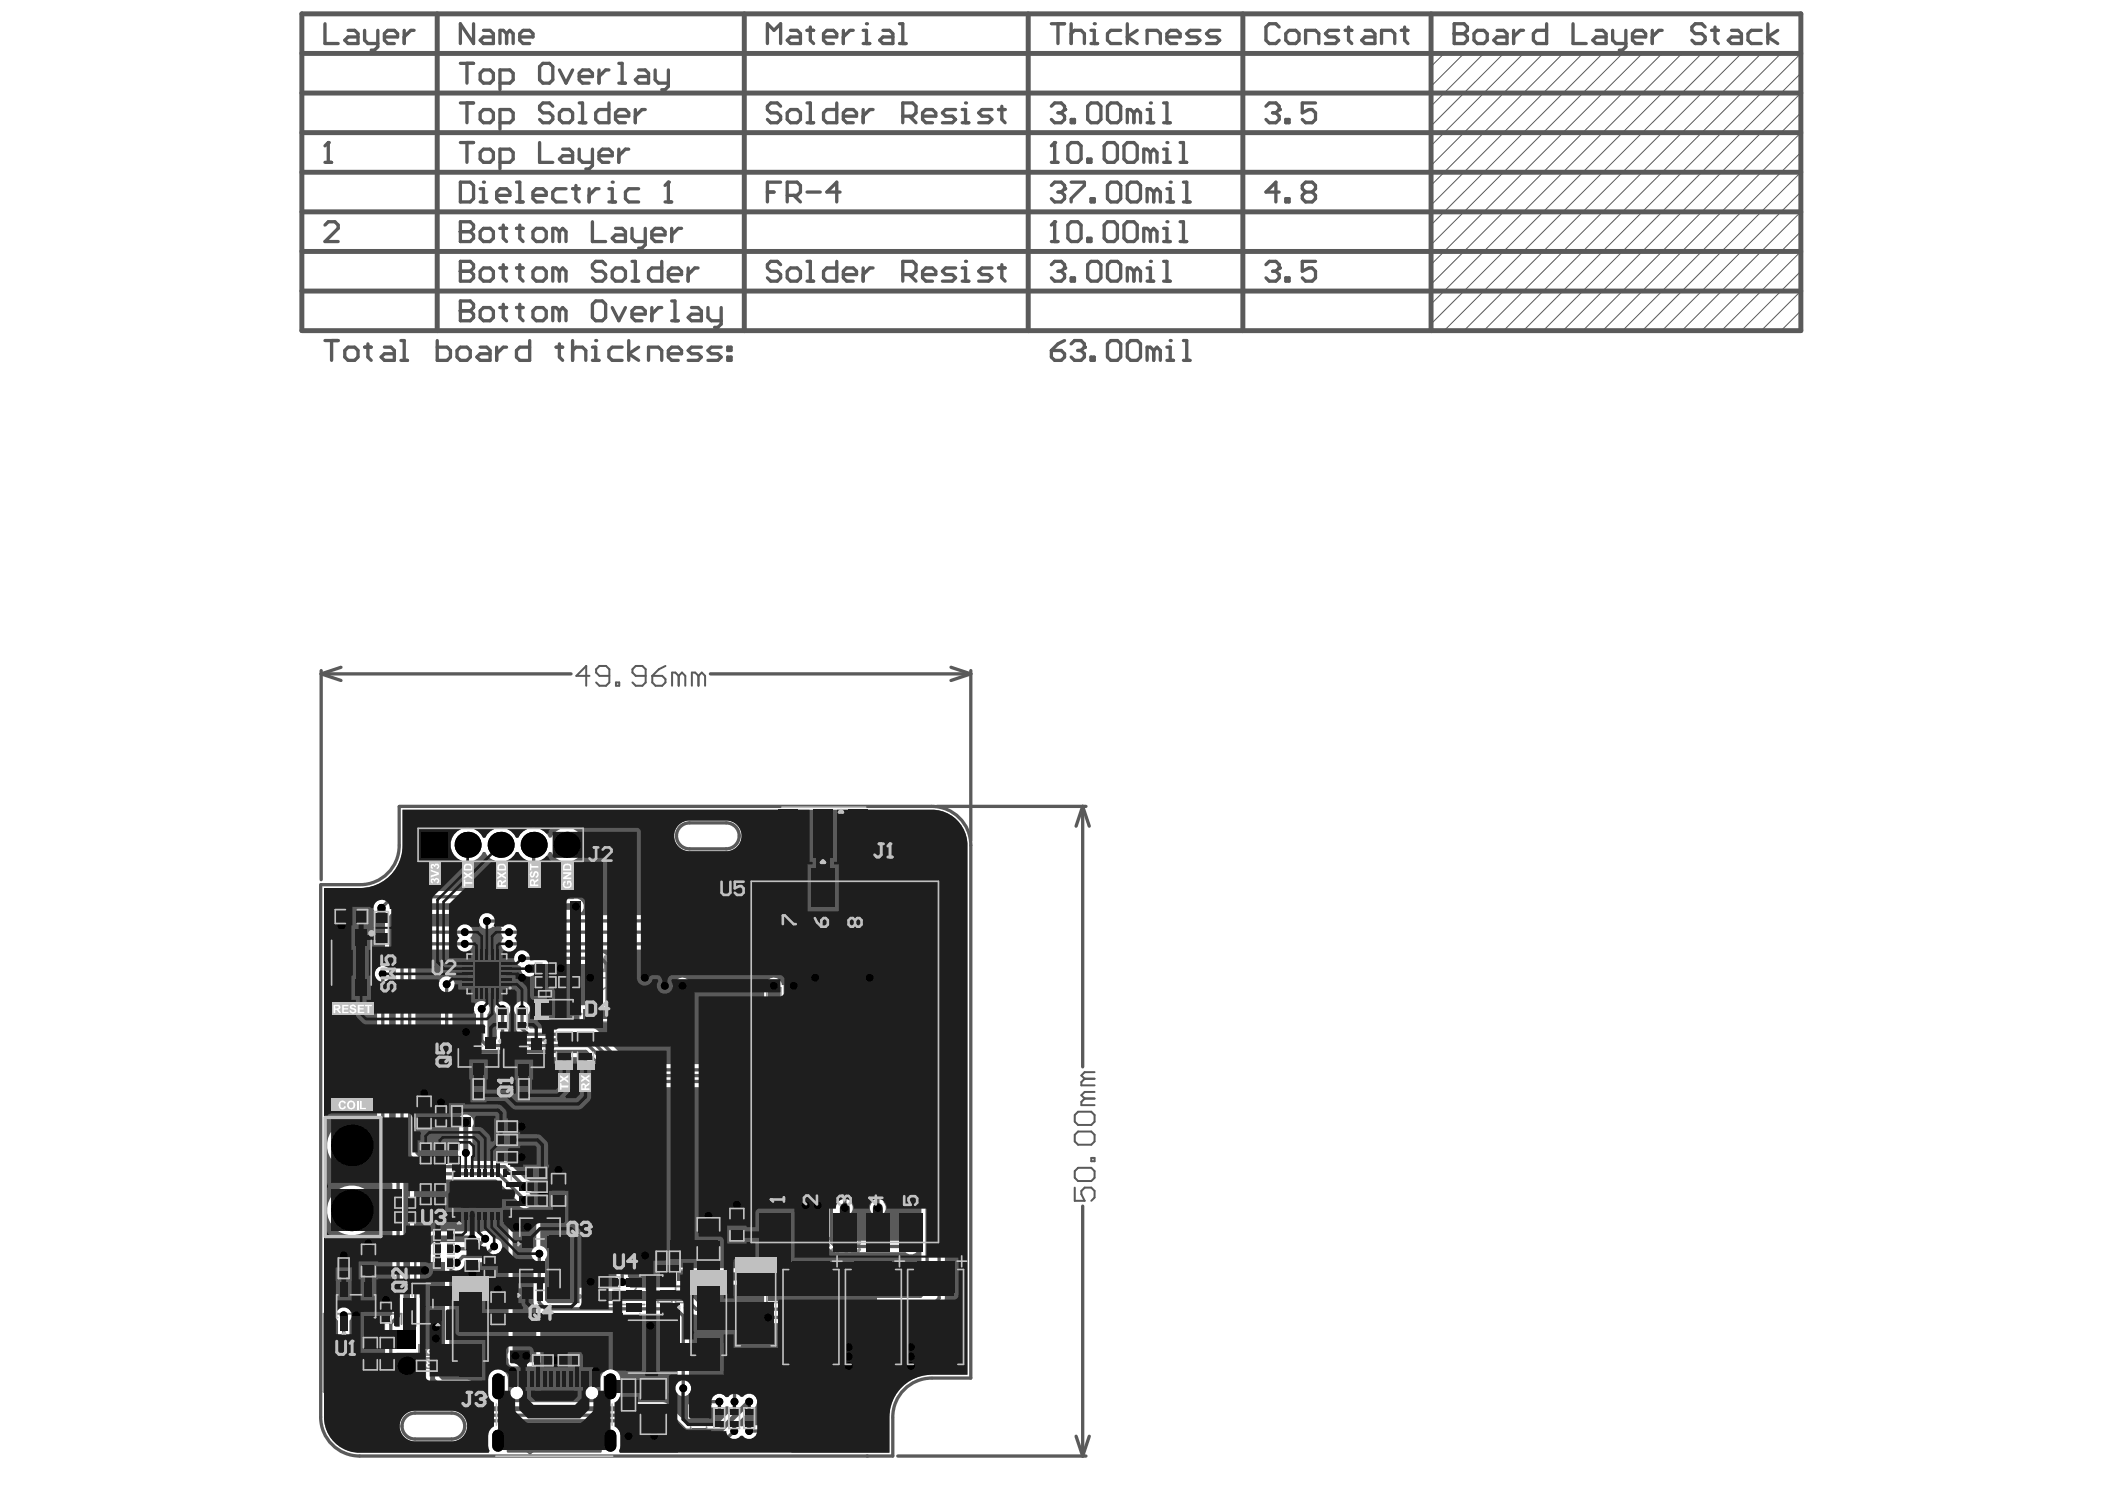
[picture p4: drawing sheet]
<svg xmlns="http://www.w3.org/2000/svg" width="297mm" height="210mm" viewBox="0 0 297 210" stroke-linecap="round" stroke-linejoin="round" font-family="sans-serif">
<path d="M74.7 205l-.3-.3h.8l-.3 .3M75.5 203.9h-.4l-.3 .3v.5" fill="none" stroke="#5a5a5a" stroke-width=".23"/>
<g fill="#5a5a5a">
<path d="M76.9 203.3l.2-.1a.48 .48 0 0 1 .7 .2l-.2 .1a.29 .29 0 0 0-.4-.2 .29 .29 0 0 0-.2 .4 .35 .35 0 0 0 .5 .4l.1-.2 .2 .1a.54 .54 0 0 1-.7 .3 .54 .54 0 0 1-.3-.7z"/>
<path d="M79.7 203.1h.9v.2h-.6v.3h.6v.2h-.6v.3h.6v.2h-.9z"/>
<path d="M76 203.3v.4h.1a.18 .18 0 0 0 .3-.2 .18 .18 0 0 0-.3-.2zM75.7 203.1h.5a.38 .38 0 0 1 .5 .4 .38 .38 0 0 1-.5 .4h-.2v.4h-.3z"/>
<path d="M78.3 203.3v.3l.5-.1-.1-.2zM78.3 203.8v.3h.3a.18 .18 0 0 0 .2-.2 .18 .18 0 0 0-.3-.1zM78.1 203.1h.5a.3 .3 0 0 1 .4 .2 .3 .3 0 0 1-.2 .4 .35 .35 0 0 1 .2 .4 .35 .35 0 0 1-.4 .2h-.5z"/>
<path d="M80.9 203.5l.3-.1 .2 .2v-.5h.2v1.2h-.2v-.1a.37 .37 0 0 1-.5 .1 .37 .37 0 0 1-.1-.4zM81 203.7a.27 .27 0 0 0 0 .3 .27 .27 0 0 0 .4 .1 .29 .29 0 0 0 0-.3 .29 .29 0 0 0-.3-.2z"/>
<path d="M82 203.9a.23 .23 0 0 0 .4 0 .23 .23 0 0 0-.4 0zM81.9 203.5l.4-.1 .1 .2v-.2h.2v.8a.41 .41 0 0 1-.3 .5 .41 .41 0 0 1-.5-.3l.5 .1h.1v-.3a.4 .4 0 0 1-.6-.1 .4 .4 0 0 1 .1-.5z"/>
<path d="M83 203.7v.1h.4a.17 .17 0 0 0-.1-.2 .17 .17 0 0 0-.3 .1zM82.9 203.5a.43 .43 0 0 1 .5 0 .43 .43 0 0 1 .2 .5h-.6l.2 .2 .2-.2 .2 .1a.46 .46 0 0 1-.7 .1 .46 .46 0 0 1 0-.7z"/>
</g>
<path d="M56.3 113.8h75.2M56.3 113.8v5.4M97.3 119.7h5.2M97.3 116.1h5.2M45.3 124.8h5.4M58.6 199.3h5.1M126 200v5.4M131.6 194.4h5.4M58.6 203h5.1" fill="none" stroke="#5a5a5a" stroke-width=".47"/>
<circle cx="122.3" cy="205.4" r=".23" fill="#5a5a5a"/>
<g fill="none" stroke="#5a5a5a" stroke-width=".47">
<path d="M148.4 49.4h1.4l.4 .5v.5l-.4 .4h-1l-.4-.4zM150.2 48l-.9 .5-.9 .9M151.2 48.5l.4-.5h1l.4 .5v.5M45.3 95.1l2.8 .9M45.3 95.1h35.3M45.3 94.6v29.5M48.1 94.1l-2.8 1M100.2 95.1h36.8M134.2 94.1l2.8 1M137 94.6v24M137 95.1l-2.8 .9M56.3 119.3a5.5 5.5 0 0 1-5.5 5.5"/>
<path d="M97.3 116.1a1.83 1.83 0 0 0-1.8 1.8 1.83 1.83 0 0 0 1.8 1.8M102.5 116.1a1.83 1.83 0 0 1 1.8 1.8 1.83 1.83 0 0 1-1.8 1.8M131.5 113.8a5.5 5.5 0 0 1 5.5 5.5v75.1M132.2 113.8h21M152.8 113.8l.9 2.7M152.8 113.8l-1 2.7M152.8 113.8v36.7M45.3 124.8v75.1a5.5 5.5 0 0 0 5.5 5.5h75.2M152.8 170.1v35.3M58.6 199.3a1.83 1.83 0 0 0-1.9 1.9 1.83 1.83 0 0 0 1.9 1.8M63.7 199.3a1.83 1.83 0 0 1 1.9 1.9 1.83 1.83 0 0 1-1.9 1.8M131.5 194.4a5.5 5.5 0 0 0-5.5 5.5"/>
<path d="M126.7 205.4h26.5M151.8 202.6l1 2.8M153.7 202.6l-.9 2.8"/>
</g>
<g fill="none" stroke="#5a5a5a" stroke-width=".7">
<path d="M42.6 2h211.5v44.6h-211.5zM42.6 7.5h211.5M42.6 18.7h211.5M42.6 13.1h211.5M61.7 2v44.6M105 2v44.6M145.1 2v44.6M175.4 2v44.6M201.9 2v44.6M42.6 35.5h211.5M42.6 29.9h211.5M42.6 24.3h211.5"/>
<path d="M42.6 41.1h211.5"/>
</g>
<g fill="none" stroke="#5a5a5a" stroke-width=".14">
<path d="M203.8 7.5l-1.9 1.9M206.6 7.5l-4.7 4.7M209.4 7.5l-7.5 7.5M212.2 7.5l-10.3 10.3M215 7.5l-13.1 13.1M217.8 7.5l-15.9 15.9M220.6 7.5l-18.7 18.6M223.4 7.5l-21.5 21.4M226.2 7.5l-24.3 24.2M229 7.5l-27.1 27M231.8 7.5l-29.9 29.8M234.5 7.5l-32.6 32.6"/>
<path d="M237.3 7.5l-35.4 35.4M240.1 7.5l-38.2 38.2M242.9 7.5l-39.1 39.1M245.7 7.5l-39.1 39.1M248.5 7.5l-39.1 39.1M251.3 7.5l-39.1 39.1M254.1 18.7l-27.9 27.9M254.1 15.9l-30.7 30.7M254.1 13.1l-33.5 33.5M254.1 10.3l-36.3 36.3M254.1 7.5l-39.1 39.1M254.1 38.3l-8.4 8.3"/>
<path d="M254.1 35.5l-11.2 11.1M254.1 32.7l-14 13.9M254.1 29.9l-16.8 16.7M254.1 27.1l-19.6 19.5M254.1 24.3l-22.3 22.3M254.1 21.5l-25.1 25.1M254.1 43.9l-2.8 2.7M254.1 41.1l-5.6 5.5"/>
</g>
<g fill="none" stroke="#5a5a5a" stroke-width=".28">
<path d="M83.2 95.3h-1.9l1.4-1.4v2.8M86 95.3h-1.4l-.5-.4v-.5l.5-.5h.9l.5 .5v1.9l-.5 .4h-.9l-.5-.4M86.9 96.3h.5v.4h-.5zM91.1 95.3h-1.4l-.5-.4v-.5l.5-.5h.9l.5 .5v1.9l-.5 .4h-.9l-.5-.4M92 95.3h1.4l.5 .5v.5l-.5 .4h-.9l-.5-.4zM93.9 93.9l-.9 .5-1 .9M95.8 95.3l-.5-.4h-.5v1.8M95.8 95.3v1.4M95.8 95.3l.4-.4 .5 .4v1.4M98.6 95.3l-.5-.4h-.5v1.8M98.6 95.3v1.4M98.6 95.3l.4-.4 .5 .4v1.4"/>
<path d="M151.7 157.3l.4-.5h1.9l.5 .5v.9l-.5 .5h-1.9l-.4-.5zM153.1 152.2l-.5 .4v.5h1.9M153.1 155l-.5 .4v.5h1.9M153.1 155h1.4M153.1 152.2h1.4M154.5 154h-1.4l-.5 .5 .5 .5M154.5 151.2h-1.4l-.5 .5 .5 .5M151.7 160.1l.4-.5h1.9l.5 .5v.9l-.5 .5h-1.9l-.4-.5zM151.7 165.2l.4-.5h1.9l.5 .5v.9l-.5 .5h-1.9l-.4-.5zM151.7 167.5v1.9h1.4l-.5-.9v-.5l.5-.5h.9l.5 .5v.9l-.5 .5M154 163.3h.5v.5h-.5z"/>
</g>
<circle cx="153" cy="49" r=".23" fill="#5a5a5a"/>
<path d="M152.1 49.4h.5M152.6 49.4l.4 .5v.5l-.4 .4h-1l-.4-.4M153 49l-.4 .4M153.9 50.4h.5v.4h-.5zM156.3 48.5l.4-.5h1l.4 .5v1.9l-.4 .4h-1l-.4-.4zM159.1 48.5l.4-.5h1l.4 .5v1.9l-.4 .4h-1l-.4-.4zM162.8 49.4l-.5-.4h-.4v1.8M162.8 49.4v1.4M162.8 49.4l.5-.4 .4 .4v1.4M164.7 50.8h.9M164.7 49h.4v1.8" fill="none" stroke="#5a5a5a" stroke-width=".47"/>
<circle cx="165.1" cy="48" r=".23" fill="#5a5a5a"/>
<path d="M45.9 3.3v2.8h1.8M49.1 4.3h1l.4 .4v1.4h-1.4l-.4-.4 .4-.5h1.4M51.4 4.3v1.4l.5 .4h1.4M53.3 4.3v2.3l-.5 .5h-.4M54.2 5.2h1.9v-.5l-.5-.4h-.9l-.5 .4v1l.5 .4h.9M57 4.3v1.8M58.4 4.3h-.4l-1 .9M45.9 31.7l.4-.4h1l.4 .4v.5l-1.8 1.9h1.8M45.9 22.9h.9M46.3 20.1v2.8M167 50.8h.9M167 48h.5v2.8" fill="none" stroke="#5a5a5a" stroke-width=".47"/>
<circle cx="46.3" cy="20.1" r=".23" fill="#5a5a5a"/>
<path d="M66.8 3.3v2.8l-1.8-2.8v2.8M68.2 4.3h1l.4 .4v1.4h-1.4l-.4-.4 .4-.5h1.4M71.5 4.7l-.5-.4h-.4v1.8M71.5 4.7v1.4M71.5 4.7l.5-.4 .4 .4v1.4M73.3 5.2h1.9v-.5l-.5-.4h-.9l-.5 .4v1l.5 .4h.9M46.3 20.1l-.4 .5M65 42.5v2.7h1.4l.4-.4v-.5l-.4-.4h-1.4" fill="none" stroke="#5a5a5a" stroke-width=".47"/>
<circle cx="65" cy="43.9" r=".23" fill="#5a5a5a"/>
<g fill="none" stroke="#5a5a5a" stroke-width=".47">
<path d="M65 36.9v2.8h1.4l.4-.5v-.5l-.4-.4h-1.4M65 42.5h1.4l.4 .4v.5l-.4 .5h-1.4M67.8 43.9l.4-.5h1l.4 .5v.9l-.4 .4h-1l-.4-.4zM70.6 43.4h.9M71 42.9v1.9l.5 .4M72.9 43.4h.9M73.3 42.9v1.9l.5 .4M75.2 43.9l.5-.5h.9l.5 .5v.9l-.5 .4h-.9l-.5-.4zM78.9 43.9l-.4-.5h-.5v1.8M78.9 43.9v1.3M78.9 43.9l.5-.5 .5 .5v1.3M83.6 42.9l.5-.4h.9l.5 .4v1.9l-.5 .4h-.9l-.5-.4z"/>
<path d="M86.4 43.4l.9 1.8 1-1.8M89.2 44.3h1.9v-.4l-.5-.5h-.9l-.5 .5v.9l.5 .4h.9M92 43.4v1.8M93.4 43.4h-.5l-.9 .9M94.8 42.5h.4v2.7M94.8 45.2h.9M97.6 43.4h.9l.5 .5v1.3h-1.4l-.5-.4 .5-.5h1.4M99.9 43.4v1.4l.5 .4h1.4M101.8 43.4v2.3l-.5 .5h-.5"/>
</g>
<circle cx="65" cy="38.3" r=".23" fill="#5a5a5a"/>
<g fill="none" stroke="#5a5a5a" stroke-width=".47">
<path d="M65 36.9h1.4l.4 .4v.5l-.4 .5h-1.4M65 31.3v2.8h1.4l.4-.5v-.5l-.4-.4h-1.4M67.8 38.3l.4-.5h1l.4 .5v.9l-.4 .5h-1l-.4-.5zM70.6 37.8h.9M71 37.3v1.9l.5 .5M72.9 37.8h.9M73.3 37.3v1.9l.5 .5M75.2 38.3l.5-.5h.9l.5 .5v.9l-.5 .5h-.9l-.5-.5zM78.9 38.3l-.4-.5h-.5v1.9M78.9 38.3v1.4M78.9 38.3l.5-.5 .5 .5v1.4M85.5 37.3l-.5-.4h-.9l-.5 .4v.5l.5 .5h.9l.5 .4v.5l-.5 .5h-.9l-.5-.5"/>
<path d="M86.4 38.3l.5-.5h.9l.5 .5v.9l-.5 .5h-.9l-.5-.5zM89.2 36.9h.5v2.8M89.2 39.7h.9M93.4 36.9v2.8h-1.4l-.5-.5v-.9l.5-.5h1.4M94.3 38.7h1.9v-.4l-.5-.5h-.9l-.5 .5v.9l.5 .5h.9M97.1 37.8v1.9M98.5 37.8h-.5l-.9 .9"/>
</g>
<circle cx="65" cy="32.7" r=".23" fill="#5a5a5a"/>
<g fill="none" stroke="#5a5a5a" stroke-width=".47">
<path d="M65 31.3h1.4l.4 .4v.5l-.4 .5h-1.4M65 25.7h1.4l.4 .5v1.8l-.4 .5h-1.4zM67.8 32.7l.4-.5h1l.4 .5v.9l-.4 .5h-1l-.4-.5zM67.8 28.5h.9M67.8 26.6h.4v1.9M70.6 32.2h.9M71 31.7v1.9l.5 .5M72.9 32.2h.9M73.3 31.7v1.9l.5 .5M75.2 32.7l.5-.5h.9l.5 .5v.9l-.5 .5h-.9l-.5-.5zM78.9 32.7l-.4-.5h-.5v1.9M78.9 32.7v1.4"/>
<path d="M78.9 32.7l.5-.5 .5 .5v1.4M83.6 31.3v2.8h1.9M86.9 32.2h.9l.5 .5v1.4h-1.4l-.5-.5 .5-.5h1.4M89.2 32.2v1.4l.5 .5h1.4M91.1 32.2v2.3l-.5 .5h-.5M92 33.1h1.8v-.4l-.4-.5h-1l-.4 .5v.9l.4 .5h1M94.8 32.2v1.9M96.2 32.2h-.5l-.9 .9"/>
</g>
<circle cx="68.2" cy="25.7" r=".23" fill="#5a5a5a"/>
<path d="M70.1 27.6h1.9v-.5l-.5-.5h-.9l-.5 .5v.9l.5 .5h.9M72.9 28.5h.9M72.9 25.7h.4v2.8M75.2 27.6h1.9v-.5l-.5-.5h-.9l-.5 .5v.9l.5 .5h.9M79.9 26.6h-1.4l-.5 .5v.9l.5 .5h1.4M80.8 26.6h.9M81.3 26.2v1.8l.4 .5M83.1 26.6v1.9M84.5 26.6h-.4l-1 1M85.9 28.5h1M85.9 26.6h.5v1.9" fill="none" stroke="#5a5a5a" stroke-width=".47"/>
<circle cx="86.4" cy="25.7" r=".23" fill="#5a5a5a"/>
<path d="M90.1 26.6h-1.4l-.4 .5v.9l.4 .5h1.4M93.8 28.5h1M94.3 25.7v2.8" fill="none" stroke="#5a5a5a" stroke-width=".47"/>
<circle cx="94.3" cy="25.7" r=".23" fill="#5a5a5a"/>
<g fill="none" stroke="#5a5a5a" stroke-width=".47">
<path d="M65 14.5h1.8M65 8.9h1.8M65.9 8.9v2.8M65.9 14.5v2.8M67.8 10.3l.4-.4h1l.4 .4v1l-.4 .4h-1l-.4-.4zM68.2 15.5h1l.4 .4v.9l-.4 .5h-1l-.4-.5v-.9zM70.6 17.3h1.4l.4-.5v-.9l-.4-.4h-1.4v2.7M70.6 11.7h1.4l.4-.4v-1l-.4-.4h-1.4v2.8M76.1 9.4l.5-.5h.9l.5 .5v1.9l-.5 .4h-.9l-.5-.4zM78 15l-.5-.5h-.9l-.5 .5v.5l.5 .4h.9l.5 .5v.4l-.5 .5h-.9l-.5-.5M78.9 15.9l.5-.4h.9l.5 .4v.9l-.5 .5h-.9l-.5-.5zM78.9 9.9l1 1.8 .9-1.8"/>
<path d="M81.7 10.8h1.9v-.5l-.5-.4h-.9l-.5 .4v1l.5 .4h.9M81.7 14.5h.5v2.8M81.7 17.3h1M84.5 9.9v1.8M85.9 14.5v2.8h-1.4l-.4-.5v-.9l.4-.4h1.4M85.9 9.9h-.4l-1 .9M86.9 16.4h1.8v-.5l-.4-.4h-1l-.4 .4v.9l.4 .5h1M87.3 8.9h.5v2.8M87.3 11.7h1M89.7 15.5v1.8M90.1 9.9h1l.4 .4v1.4h-1.4l-.4-.4 .4-.5h1.4M91.1 15.5h-.5l-.9 .9"/>
<path d="M92.4 9.9v1.4l.5 .4h1.4M94.3 9.9v2.3l-.5 .5h-.4M108.3 6.1v-2.8l.9 1 1-1v2.8M111.6 4.3h.9l.5 .4v1.4h-1.4l-.5-.4 .5-.5h1.4M113.9 4.3h.9M114.3 3.8v1.9l.5 .4M116.2 5.2h1.9v-.5l-.5-.4h-.9l-.5 .4v1l.5 .4h.9M119 4.3v1.8M120.4 4.3h-.5l-.9 .9M121.8 4.3h.5v1.8M121.8 6.1h.9M65 20.1h1.8"/>
<path d="M65.9 20.1v2.8M67.8 21.5l.4-.5h1l.4 .5v.9l-.4 .5h-1l-.4-.5zM70.6 22.9h1.4l.4-.5v-.9l-.4-.5h-1.4v2.8M76.1 20.1v2.8h1.9M79.4 21h.9l.5 .5v1.4h-1.4l-.5-.5 .5-.4h1.4M81.7 21v1.4l.5 .5h1.4M83.6 21v2.4l-.5 .4h-.4M84.5 22h1.9v-.5l-.5-.5h-.9l-.5 .5v.9l.5 .5h.9M87.3 21v1.9M88.7 21h-.4l-1 1M94.3 25.7l-.5 .5"/>
</g>
<circle cx="122.3" cy="3.3" r=".23" fill="#5a5a5a"/>
<g fill="none" stroke="#5a5a5a" stroke-width=".47">
<path d="M124.6 4.3h.9l.5 .4v1.4h-1.4l-.5-.4 .5-.5h1.4M126.9 6.1h1M126.9 3.3h.5v2.8M110.2 37.3l-.5-.4h-.9l-.5 .4v.5l.5 .5h.9l.5 .4v.5l-.5 .5h-.9l-.5-.5M111.1 38.3l.5-.5h.9l.5 .5v.9l-.5 .5h-.9l-.5-.5zM113.9 36.9h.4v2.8M113.9 39.7h.9M118.1 36.9v2.8h-1.4l-.5-.5v-.9l.5-.5h1.4M119 38.7h1.9v-.4l-.5-.5h-.9l-.5 .5v.9l.5 .5h.9M121.8 37.8v1.9M123.2 37.8h-.5l-.9 .9M127.4 38.7h1.4l.5-.4v-1l-.5-.4h-1.4v2.8"/>
<path d="M128.3 38.7l1 1M130.2 38.7h1.9v-.4l-.5-.5h-.9l-.5 .5v.9l.5 .5h.9M134.8 37.8h-1.4l-.4 .5 .4 .4h1l.4 .5-.4 .5h-1.4M135.8 39.7h.9M135.8 37.8h.4v1.9"/>
</g>
<circle cx="136.2" cy="36.9" r=".23" fill="#5a5a5a"/>
<g fill="none" stroke="#5a5a5a" stroke-width=".47">
<path d="M110.2 15l-.5-.5h-.9l-.5 .5v.5l.5 .4h.9l.5 .5v.4l-.5 .5h-.9l-.5-.5M111.1 15.9l.5-.4h.9l.5 .4v.9l-.5 .5h-.9l-.5-.5zM113.9 14.5h.4v2.8M113.9 17.3h.9M118.1 14.5v2.8h-1.4l-.5-.5v-.9l.5-.4h1.4M119 16.4h1.9v-.5l-.5-.4h-.9l-.5 .4v.9l.5 .5h.9M121.8 15.5v1.8M123.2 15.5h-.5l-.9 .9M127.4 16.4h1.4l.5-.5v-.9l-.5-.5h-1.4v2.8M128.3 16.4l1 .9M130.2 16.4h1.9v-.5l-.5-.4h-.9l-.5 .4v.9l.5 .5h.9M134.8 15.5h-1.4l-.4 .4 .4 .5h1l.4 .4-.4 .5h-1.4"/>
<path d="M135.8 17.3h.9M135.8 15.5h.4v1.8M108.3 27.1h.9M110.2 25.7h-1.9v2.8M111.1 27.6h1.4l.5-.5v-.9l-.5-.5h-1.4v2.8M112 27.6l1 .9M113.9 27.1h1.8M118.5 27.1h-1.8l1.4-1.4v2.8M140 37.8h-1.4l-.5 .5 .5 .4h.9l.5 .5-.5 .5h-1.4M140.9 37.8h.9M141.4 37.3v1.9l.4 .5"/>
</g>
<circle cx="136.2" cy="14.5" r=".23" fill="#5a5a5a"/>
<path d="M140 15.5h-1.4l-.5 .4 .5 .5h.9l.5 .4-.5 .5h-1.4M140.9 15.5h.9M141.4 15v1.8l.4 .5M148.4 3.3h1.8M149.3 3.3v2.8M151.2 3.3v2.8M151.2 4.7l.4-.4h1l.4 .4v1.4M153.9 4.3h.5v1.8M153.9 6.1h1" fill="none" stroke="#5a5a5a" stroke-width=".47"/>
<circle cx="154.4" cy="3.3" r=".23" fill="#5a5a5a"/>
<path d="M158.1 4.3h-1.4l-.4 .4v1l.4 .4h1.4M159.1 3.3v2.8M160.5 4.3l-1.4 .9 1.4 .9M161.9 6.1v-1.8h1.4l.4 .4v1.4M164.7 5.2h1.8v-.5l-.4-.4h-1l-.4 .4v1l.4 .4h1M169.3 4.3h-1.4l-.4 .4 .4 .5h1l.4 .5-.4 .4h-1.4M172.1 4.3h-1.4l-.4 .4 .4 .5h1l.4 .5-.4 .4h-1.4M148.4 37.3l.4-.4h1l.4 .4v.5" fill="none" stroke="#5a5a5a" stroke-width=".47"/>
<circle cx="150.2" cy="37.8" r=".23" fill="#5a5a5a"/>
<path d="M149.3 38.3h.5M149.8 38.3l.4 .4v.5l-.4 .5h-1l-.4-.5M150.2 37.8l-.4 .5M151.2 39.2h.4v.5h-.4zM153.5 37.3l.4-.4h1l.4 .4v1.9l-.4 .5h-1l-.4-.5zM156.3 37.3l.4-.4h1l.4 .4v1.9l-.4 .5h-1l-.4-.5zM160 38.3l-.5-.5h-.4v1.9M160 38.3v1.4M160 38.3l.5-.5 .4 .5v1.4M161.9 39.7h.9M161.9 37.8h.4v1.9" fill="none" stroke="#5a5a5a" stroke-width=".47"/>
<circle cx="162.3" cy="36.9" r=".23" fill="#5a5a5a"/>
<path d="M148.4 34.1h.9M148.8 31.3v2.8M164.2 39.7h.9M164.2 36.9h.5v2.8" fill="none" stroke="#5a5a5a" stroke-width=".47"/>
<circle cx="148.8" cy="31.3" r=".23" fill="#5a5a5a"/>
<path d="M148.8 31.3l-.4 .4M150.7 31.7l.5-.4h.9l.5 .4v1.9l-.5 .5h-.9l-.5-.5zM153.5 33.6h.4v.5h-.4zM155.8 31.7l.5-.4h.9l.5 .4v1.9l-.5 .5h-.9l-.5-.5zM158.6 31.7l.5-.4h.9l.5 .4v1.9l-.5 .5h-.9l-.5-.5zM162.3 32.7l-.4-.5h-.5v1.9M162.3 32.7v1.4M162.3 32.7l.5-.5 .5 .5v1.4M164.2 34.1h.9M164.2 32.2h.5v1.9" fill="none" stroke="#5a5a5a" stroke-width=".47"/>
<circle cx="164.7" cy="31.3" r=".23" fill="#5a5a5a"/>
<path d="M148.4 26.2l.4-.5h1l.4 .5v.4M166.5 34.1h1M166.5 31.3h.5v2.8" fill="none" stroke="#5a5a5a" stroke-width=".47"/>
<circle cx="150.2" cy="26.6" r=".23" fill="#5a5a5a"/>
<path d="M149.3 27.1h.5M149.8 27.1l.4 .5v.4l-.4 .5h-1l-.4-.5M150.2 26.6l-.4 .5M151.2 25.7h1.8v.5l-1.8 1.8v.5M153.9 28h.5v.5h-.5zM156.3 26.2l.4-.5h1l.4 .5v1.8l-.4 .5h-1l-.4-.5zM159.1 26.2l.4-.5h1l.4 .5v1.8l-.4 .5h-1l-.4-.5zM162.8 27.1l-.5-.5h-.4v1.9M162.8 27.1v1.4M162.8 27.1l.5-.5 .4 .5v1.4M164.7 28.5h.9M164.7 26.6h.4v1.9" fill="none" stroke="#5a5a5a" stroke-width=".47"/>
<circle cx="165.1" cy="25.7" r=".23" fill="#5a5a5a"/>
<path d="M148.4 22.9h.9M148.8 20.1v2.8M167 28.5h.9M167 25.7h.5v2.8" fill="none" stroke="#5a5a5a" stroke-width=".47"/>
<circle cx="148.8" cy="20.1" r=".23" fill="#5a5a5a"/>
<path d="M148.8 20.1l-.4 .5M150.7 20.6l.5-.5h.9l.5 .5v1.8l-.5 .5h-.9l-.5-.5zM153.5 22.4h.4v.5h-.4zM155.8 20.6l.5-.5h.9l.5 .5v1.8l-.5 .5h-.9l-.5-.5zM158.6 20.6l.5-.5h.9l.5 .5v1.8l-.5 .5h-.9l-.5-.5zM162.3 21.5l-.4-.5h-.5v1.9M162.3 21.5v1.4M162.3 21.5l.5-.5 .5 .5v1.4M164.2 22.9h.9M164.2 21h.5v1.9" fill="none" stroke="#5a5a5a" stroke-width=".47"/>
<circle cx="164.7" cy="20.1" r=".23" fill="#5a5a5a"/>
<path d="M148.4 15l.4-.5h1l.4 .5v.5M166.5 22.9h1M166.5 20.1h.5v2.8" fill="none" stroke="#5a5a5a" stroke-width=".47"/>
<circle cx="150.2" cy="15.5" r=".23" fill="#5a5a5a"/>
<path d="M149.3 15.9h.5M149.8 15.9l.4 .5v.4l-.4 .5h-1l-.4-.5M150.2 15.5l-.4 .4M151.2 16.8h.4v.5h-.4zM153.5 15l.4-.5h1l.4 .5v1.8l-.4 .5h-1l-.4-.5zM156.3 15l.4-.5h1l.4 .5v1.8l-.4 .5h-1l-.4-.5zM160 15.9l-.5-.4h-.4v1.8M160 15.9v1.4M160 15.9l.5-.4 .4 .4v1.4M161.9 17.3h.9M161.9 15.5h.4v1.8" fill="none" stroke="#5a5a5a" stroke-width=".47"/>
<circle cx="162.3" cy="14.5" r=".23" fill="#5a5a5a"/>
<g fill="none" stroke="#5a5a5a" stroke-width=".47">
<path d="M164.2 17.3h.9M164.2 14.5h.5v2.8M180.5 3.8l-.5-.5h-.9l-.5 .5v1.9l.5 .4h.9l.5-.4M181.4 4.7l.5-.4h.9l.5 .4v1l-.5 .4h-.9l-.5-.4zM184.2 6.1v-1.8h1.4l.5 .4v1.4M188.9 4.3h-1.4l-.5 .4 .5 .5h.9l.5 .5-.5 .4h-1.4M189.8 4.3h1M190.3 3.8v1.9l.5 .4M192.6 4.3h1l.4 .4v1.4h-1.4l-.4-.4 .4-.5h1.4M194.9 6.1v-1.8h1.4l.5 .4v1.4M197.7 4.3h1M198.2 3.8v1.9l.5 .4"/>
<path d="M178.6 37.3l.5-.4h.9l.5 .4v.5"/>
</g>
<circle cx="180.5" cy="37.8" r=".23" fill="#5a5a5a"/>
<path d="M178.6 15l.5-.5h.9l.5 .5v.5M179.6 38.3h.4M180 38.3l.5 .4v.5l-.5 .5h-.9l-.5-.5M180.5 37.8l-.5 .5M180.5 27.1h-1.9l1.4-1.4v2.8M181.4 39.2h.5v.5h-.5zM181.4 28h.5v.5h-.5zM184.2 27.1l-.4-.5v-.4l.4-.5h1l.4 .5v.4l-.4 .5M184.2 27.1l-.4 .5v.4l.4 .5h1l.4-.5v-.4l-.4-.5M184.2 27.1h1M185.6 36.9h-1.8v1.4l.9-.5h.5l.4 .5v.9l-.4 .5h-1l-.4-.5" fill="none" stroke="#5a5a5a" stroke-width=".47"/>
<circle cx="180.5" cy="15.5" r=".23" fill="#5a5a5a"/>
<path d="M179.6 15.9h.4M180 15.9l.5 .5v.4l-.5 .5h-.9l-.5-.5M180.5 15.5l-.5 .4M181.4 16.8h.5v.5h-.5zM185.6 14.5h-1.8v1.4l.9-.4h.5l.4 .4v.9l-.4 .5h-1l-.4-.5M205.2 3.3v2.8h1.4l.5-.4v-.5l-.5-.5h-1.4" fill="none" stroke="#5a5a5a" stroke-width=".47"/>
<circle cx="205.2" cy="4.7" r=".23" fill="#5a5a5a"/>
<g fill="none" stroke="#5a5a5a" stroke-width=".47">
<path d="M205.2 3.3h1.4l.5 .5v.5l-.5 .4h-1.4M208 4.7l.5-.4h.9l.5 .4v1l-.5 .4h-.9l-.5-.4zM211.3 4.3h.9l.5 .4v1.4h-1.4l-.5-.4 .5-.5h1.4M213.6 4.3v1.8M215 4.3h-.5l-.9 .9M218.2 3.3v2.8h-1.4l-.4-.4v-1l.4-.4h1.4M222 3.3v2.8h1.8M225.2 4.3h1l.4 .4v1.4h-1.4l-.4-.4 .4-.5h1.4M227.6 4.3v1.4l.4 .4h1.4M229.4 4.3v2.3l-.4 .5h-.5M230.4 5.2h1.8v-.5l-.4-.4h-1l-.4 .4v1l.4 .4h1M233.2 4.3v1.8"/>
<path d="M234.6 4.3h-.5l-.9 .9M240.6 3.8l-.5-.5h-.9l-.5 .5v.5l.5 .4h.9l.5 .5v.5l-.5 .4h-.9l-.5-.4M241.5 4.3h1M242 3.8v1.9l.5 .4M244.3 4.3h1l.4 .4v1.4h-1.4l-.4-.4 .4-.5h1.4M248.5 4.3h-1.4l-.4 .4v1l.4 .4h1.4M249.5 3.3v2.8M250.9 4.3l-1.4 .9 1.4 .9M45.9 48h1.8M46.8 48v2.8M49.1 49h1l.4 .4v1l-.4 .4h-1l-.4-.4v-1zM51.4 49h1"/>
<path d="M51.9 48.5v1.9l.5 .4M54.2 49h1l.4 .4v1.4h-1.4l-.4-.4 .4-.5h1.4M56.6 48h.4v2.8M56.6 50.8h.9M61.7 48v2.8h1.4l.5-.4v-1l-.5-.4h-1.4M64.5 49.4l.5-.4h.9l.5 .4v1l-.5 .4h-.9l-.5-.4zM67.8 49h.9l.5 .4v1.4h-1.4l-.5-.4 .5-.5h1.4M70.1 49v1.8M71.5 49h-.5l-.9 .9M74.7 48v2.8h-1.4l-.4-.4v-1l.4-.4h1.4M78.5 49h.9M78.9 48.5v1.9l.5 .4"/>
<path d="M80.8 49.4l.5-.4h.9l.5 .4v1.4M80.8 48v2.8M83.6 50.8h.9M83.6 49h.5v1.8"/>
</g>
<circle cx="84.1" cy="48" r=".23" fill="#5a5a5a"/>
<path d="M87.8 49h-1.4l-.5 .4v1l.5 .4h1.4M88.7 48v2.8M90.1 49l-1.4 .9 1.4 .9M91.5 50.8v-1.8h1.4l.5 .4v1.4M94.3 49.9h1.9v-.5l-.5-.4h-.9l-.5 .4v1l.5 .4h.9M99 49h-1.4l-.5 .4 .5 .5h.9l.5 .5-.5 .4h-1.4M101.8 49h-1.4l-.5 .4 .5 .5h.9l.5 .5-.5 .4h-1.4M102.7 49h.5v.4h-.5zM102.7 50.4h.5v.4h-.5z" fill="none" stroke="#5a5a5a" stroke-width=".47"/>
<path d="M56.7 186.8v-1.5h-11.1v11h11.1v-1.4" fill="none" stroke="#8c8c8c" stroke-width=".28"/>
<g fill="none" stroke="#8c8c8c" stroke-width=".23">
<path d="M83.4 137.9h7.7M86.2 139.2h1.9M95.3 139.3h2v4.6h-2zM108.2 139.3h2v4.6h-2zM115.2 137.9h7.6M118 139.2h1.8M81.8 142.8l.3 .2-.3 .3zM83.1 140v2M83.4 144.2h7.6M86.2 142.9h1.9M91.2 140v2M92.8 140.8v-1.5h2v1.5"/>
<path d="M92.8 142.4v1.5h2v-1.5M111 140.8v-1.5h2v1.5M111 142.4v1.5h2v-1.5M113.6 142.8l.2 .2-.2 .3zM114.8 140v2M115.1 144.2h7.6M118 142.9h1.8M122.9 140v2M83.1 179.9v2M83.4 177.8h7.7M86.2 179h1.9M91.2 179.9v2"/>
<path d="M95.3 179.2h2v4.5h-2zM108.2 179.2h2v4.5h-2zM114.8 179.9v2M115.2 177.8h7.6M118 179h1.8M122.9 179.9v2M46.4 189h.3l.4 .4v2.8l-.4 .5h-.3M81.8 182.7l.3 .2-.3 .2zM83.4 184h7.6M86.2 182.7h1.9M92.8 180.6v-1.4h2v1.4M92.8 182.3v1.4h2v-1.4"/>
<path d="M97.5 199.7v-1.3h2.2v1.3M107.4 199.7v-1.3h2.3v1.3M111 180.6v-1.4h2v1.4M111 182.3v1.4h2v-1.4M113.6 182.7l.2 .2-.2 .2zM115.1 184h7.6M117.4 199.7v-1.3h2.2v1.3M118 182.7h1.8M97.5 201.3v1.2h2.2v-1.2M107.4 201.3v1.2h2.3v-1.2M117.4 201.3v1.2h2.2v-1.2"/>
</g>
<g fill="#8c8c8c">
<path d="M97.4 197.3h2.4v1.1h-2.4z" fill-rule="evenodd"/>
<path d="M117.3 197.3h2.4v1.1h-2.4z" fill-rule="evenodd"/>
<path d="M107.3 197.3h2.5v1.1h-2.5z" fill-rule="evenodd"/>
<path d="M59.1 189.5h2.4v1.7h-2.4z" fill-rule="evenodd"/>
</g>
<g fill="#fff">
<path d="M59.3 190.3h.3v-.3h.2v.3h.3v.2h-.3v.3h-.2v-.3h-.3z"/>
<path d="M60.5 190.1l.1-.1h.4v.3h-.4zM60.5 190.5l.5-.1v.4h-.4zM60.4 189.9l-.1 .2 .2 .3a.33 .33 0 0 0-.2 .4 .33 .33 0 0 0 .4 .2h.5v-1.2h-.7z"/>
</g>
<path d="M59.1 191.5h2.4v1.6h-2.4z" fill-rule="evenodd" fill="#8c8c8c"/>
<g fill="#fff">
<path d="M59.5 192.4h.4v.2h-.4z"/>
<path d="M60.4 192l.5-.1v.3h-.4zM60.4 192.5v-.1h.5v.3h-.5zM60.2 191.8v.3l.2 .2a.33 .33 0 0 0-.3 .4 .33 .33 0 0 0 .5 .2h.5v-1.1h-.7z"/>
</g>
<path d="M84.3 175.6h1.3l-1-.9v1.9M86.2 174.7v1.9l.6-.6 .6 .6v-1.9M88.1 175l.3-.3h.6l.3 .3v.3l-.3 .3h-.6l-.3 .4v.3l.3 .3h.6l.3-.3M117.6 175l-.4-.3h-.6l-.3 .3v.3M118.2 174.7v1.9l.6-.6 .6 .6v-1.9M120 175l.4-.3h.6l.3 .3v.3l-.3 .3h-.6l-.4 .4v.3l.4 .3h.6l.3-.3" fill="none" stroke="#8c8c8c" stroke-width=".47"/>
<circle cx="116.3" cy="175.3" r=".23" fill="#8c8c8c"/>
<path d="M85.1 136.9h.6M85.4 135v1.9M86.4 135v1.9l.6-.6 .6 .6v-1.9M88.2 135.3l.3-.3h.6l.4 .3v.3l-.4 .4h-.6l-.3 .3v.3l.3 .3h.6l.4-.3M117.6 135.2l-.3-.3h-.6l-.3 .3v.3l1.2 1.3h-1.2M118.3 134.9v1.9l.6-.6 .6 .6v-1.9M120.1 135.2l.3-.3h.6l.4 .3v.3l-.4 .4h-.6l-.3 .3v.3l.3 .3h.6l.4-.3M116.3 175.3l.3 .3M116.6 175.6h.3M116.6 175.6l-.3 .4v.3l.3 .3h.6l.4-.3" fill="none" stroke="#8c8c8c" stroke-width=".47"/>
<circle cx="85.4" cy="135" r=".23" fill="#8c8c8c"/>
<path d="M85.4 135l.3 .3" fill="none" stroke="#8c8c8c" stroke-width=".47"/>
<path d="M97.8 192.2h1.7v4.6h-1.7z" fill-rule="evenodd" fill="#8c8c8c"/>
<g fill="#fff">
<path d="M98.1 195.7h.2v.6h1v.2h-1.2z"/>
<path d="M98.1 194.6h.2v.7h.3v-.6h.2v.6h.3v-.7h.2v.9h-1.2z"/>
<path d="M98.1 192.6a.39 .39 0 0 1 .5-.1 .39 .39 0 0 1 .2 .5h.2v-.5h.3v.6l-.7 .1v-.1a.22 .22 0 0 0 .1-.4 .22 .22 0 0 0-.4 0 .22 .22 0 0 0 .1 .4v.1a.4 .4 0 0 1-.3-.6z"/>
<path d="M98.3 193.8a.42 .42 0 0 1 .5-.1 .42 .42 0 0 1 .3 .3v.2h-.8zM98.1 193.6v.8h1.2v-.5a.64 .64 0 0 0-.5-.5 .64 .64 0 0 0-.7 .2z"/>
</g>
<path d="M117.7 192.2h1.7v4.6h-1.7z" fill-rule="evenodd" fill="#8c8c8c"/>
<g fill="#fff">
<path d="M118 195.7h.1v.6h1v.2h-1.1z"/>
<path d="M118 194.6h.1v.7h.4v-.6h.2v.6h.2v-.7h.2v.9h-1.1z"/>
<path d="M118.2 193.8l.1-.1a.42 .42 0 0 1 .6 .2v.3h-.8zM118 193.6v.2v.6h1.1v-.5a.62 .62 0 0 0-.4-.5 .62 .62 0 0 0-.7 .2z"/>
<path d="M118.4 192.8h.4l-.4 .3zM118 192.6v.2h.2v.5h.2l.7-.5v-.2h-.7v-.1h-.2v.1z"/>
</g>
<path d="M107.7 192.2h1.7v4.6h-1.7z" fill-rule="evenodd" fill="#8c8c8c"/>
<g fill="#fff">
<path d="M107.9 195.7h.3v.6h.9v.2h-1.2z"/>
<path d="M107.9 194.6h.3v.7h.2v-.6h.3v.6h.2v-.7h.2v.9h-1.2z"/>
<path d="M107.9 192.5h.3v.5l.1-.2a.42 .42 0 0 1 .5-.3 .42 .42 0 0 1 .3 .4l-.1 .3-.2 .1v-.2a.18 .18 0 0 0 .1-.2 .18 .18 0 0 0-.1-.2 .18 .18 0 0 0-.2 .2l-.4 .3-.3 .1z"/>
<path d="M108.2 193.8a.41 .41 0 0 1 .4-.2 .41 .41 0 0 1 .3 .4v.2h-.7zM108 193.7l-.1 .7h1.2v-.5a.65 .65 0 0 0-.4-.5 .65 .65 0 0 0-.7 .3z"/>
</g>
<path d="M52.9 198.1h1.2l-.9-.9v1.8M54.7 197.2h.6M55 197.2v1.5l.3 .3h.4l.3-.3" fill="none" stroke="#8c8c8c" stroke-width=".47"/>
<path d="M108.3 147.8h1.8v-.9l-.3-.3h-.6l-.3 .3v.9M108.3 146.6l.6 .6M109.5 144.7h.3l.3 .3v.6l-.3 .4M95.5 178.3h1.8v-.9l-.3-.3h-.6l-.3 .3v.9M95.5 177.1l.6 .6M97.3 175.2v1.3h-.9l.3-.7v-.3l-.3-.3h-.6l-.3 .3v.6l.3 .4M108.3 178.4h1.8v-.9l-.3-.3h-.6l-.3 .3v.9M108.3 177.2l.6 .6M109.2 175.3v1.2l.9-.9h-1.8" fill="none" stroke="#8c8c8c" stroke-width=".42"/>
<circle cx="109.5" cy="144.7" r=".21" fill="#8c8c8c"/>
<path d="M95.6 148h1.8v-.9l-.3-.3h-.6l-.3 .3v.9M95.6 146.8l.6 .6M95.6 145.5v.6M95.6 145.8h1.8M109.2 145v.3M109.2 145l-.3-.3h-.3l-.3 .3v.6l.3 .4M109.5 144.7l-.3 .3" fill="none" stroke="#8c8c8c" stroke-width=".42"/>
<circle cx="97.4" cy="145.8" r=".21" fill="#8c8c8c"/>
<path d="M93.2 146.8l-.3 .3v.6l.3 .4h1.2l.4-.4v-.6l-.4-.3M94.8 145v1.2h-1l.3-.6v-.3l-.3-.3h-.6l-.3 .3v.6l.3 .3M97.4 145.8l-.3 .3M111.1 146h.3l1.2-1.3h.3v1.3M111.4 146.6l-.3 .3v.6l.3 .3h1.2l.3-.3v-.6l-.3-.3M93.2 177.1l-.3 .3v.6l.3 .3h1.2l.4-.3v-.6l-.4-.3M93.8 175.2v.9l.3 .3h.3l.4-.3v-.6l-.4-.3h-1.2l-.3 .3v.6l.3 .3M111.4 177.2l-.3 .3v.6l.3 .3h1.2l.3-.3v-.6l-.3-.3M112 175.6l.3-.3h.3l.3 .3v.6l-.3 .3h-.3l-.3-.3M112 175.6l-.3-.3h-.3l-.3 .3v.6l.3 .3h.3l.3-.3M112 175.6v.6" fill="none" stroke="#8c8c8c" stroke-width=".42"/>
<path d="M86.2 139.2a1.86 1.86 0 0 0-1.8 1.8 1.86 1.86 0 0 0 1.8 1.9M88.1 139.2a1.86 1.86 0 0 1 1.8 1.8 1.86 1.86 0 0 1-1.8 1.9M118 139.2a1.86 1.86 0 0 0-1.9 1.8 1.86 1.86 0 0 0 1.9 1.9M119.8 139.2a1.86 1.86 0 0 1 1.9 1.8 1.86 1.86 0 0 1-1.9 1.9M86.2 179a1.86 1.86 0 0 0-1.8 1.9 1.86 1.86 0 0 0 1.8 1.8M88.1 179a1.86 1.86 0 0 1 1.8 1.9 1.86 1.86 0 0 1-1.8 1.8M118 179a1.86 1.86 0 0 0-1.9 1.9 1.86 1.86 0 0 0 1.9 1.8M119.8 179a1.86 1.86 0 0 1 1.9 1.9 1.86 1.86 0 0 1-1.9 1.8" fill="none" stroke="#8c8c8c" stroke-width=".23"/>
<g fill="#5a5a5a">
<path d="M56 190.8h4.1v3.8l.1 .4 .5 .6-.1 .3h-4.2l-.4-.5z"/>
<path d="M87.2 201.2h5.1l3.4 3.4v.3h-8.2l-.1-.2a4.5 4.5 0 0 0 .1-2.6l-.4-.6z"/>
<path d="M71.4 201.2h13.7l.1 .3-.3 .3a4.5 4.5 0 0 0-.1 2.5l.1 .4-.1 .2h-13.2l-.1-.2a4.4 4.4 0 0 0 .1-2.6l-.3-.6z"/>
<path d="M72.3 172.4h3.4v3.4a1.08 1.08 0 0 0-.4 1.8v6.2l.1 .3 .3 .4v7.6l-3.4 .1z"/>
<path d="M45.7 125.3h5.5a5.9 5.9 0 0 0 2.2-.6l.1-.1a6.1 6.1 0 0 0 2.3-2 6.1 6.1 0 0 0 1-2.9v-5.5h75l.7 .1a5 5 0 0 1 4 5v74.6h-5.4a6.1 6.1 0 0 0-2.9 1h-.1a6.1 6.1 0 0 0-2 2.3v.1a5.8 5.8 0 0 0-.6 2.2v5.4h-13.8l-.1-.3 .7-.6 .3-.6v-3.6a2.06 2.06 0 0 0-2.6-1.5v-.2h-2.9v2h2.9v-.2h.8l.2 .2v2.9l-.2 .2h-4.6l-.1-.3 .4-.2h.6v.2h2.9v-2.1h-2.9v.3h-.6a1.07 1.07 0 0 0-1.7 .1h-.3l-.3-.3-.1-.3 1.8-1.8a1.11 1.11 0 0 0 .9-.7 1.11 1.11 0 0 0-.3-1.2l.1-.2h10.7l.4 .4v1h-.7v2h3v-2h-.7v-1.3a2.61 2.61 0 0 0-1.4-1.7l-13.6-.1a1.85 1.85 0 0 0-1.5 2l-.1 .1h-.3l-.3-.3a1.08 1.08 0 0 0-1.3 .1l-2 .1a1.87 1.87 0 0 0-1 1.1h-.7v2h3v-1.6h.7l.1 .2a1.12 1.12 0 0 0 1.5-.3h.3l.4 .3 .1 .3-2 1.9-4.1-.1-.2-.1-3-2.8-6.6-.1-.1-.3 .3-.6v-.3v-2a1.4 1.4 0 0 0-1.4-1.4 1.4 1.4 0 0 0-1.3 1.4v2v.3l.3 .6-.1 .3h-13.6l-.1-.3 .3-.6 .1-.3-.1-2.4a1.4 1.4 0 0 0-1.5-1 1.4 1.4 0 0 0-1.2 1.4v2.2l-.3 .1-2.2-2.2-4-.1-.4-.3v-3.5h.8a.57 .57 0 0 0 .6-.5v-11.3l.3-.1a1.1 1.1 0 0 0 1.2 .3 1.1 1.1 0 0 0 .7-1l.1-.1 2.9-.1 1.2-1.1h.2a1.12 1.12 0 0 0 .8-1.3 1.12 1.12 0 0 0-1.2-.9 1.11 1.11 0 0 0-.8-1 1.11 1.11 0 0 0-1.2 .4 1.06 1.06 0 0 0-1.3-.4h-5.3l-.4 .1a2.81 2.81 0 0 0-1.5 1.8v2l-.3 .3v.2v9.1h-.4v-20.6l.3-.2h11.3l3 3v.1a1.14 1.14 0 0 0 1.7 .8 1.14 1.14 0 0 0 0-1.9 1.11 1.11 0 0 0 .4-1.3 1.11 1.11 0 0 0-1-.8l-2.6-2.5h-4.9l-.2-.3 .3-.2a1.11 1.11 0 0 0 0-1.3v-3a1.13 1.13 0 0 0-1-1.8 1.13 1.13 0 0 0-.9 1.8v3a1.09 1.09 0 0 0 .2 1.5l-.1 .3h-5.2l-1.1-1.1v-28.5l.3-.3h5.9a1.11 1.11 0 0 0 1.6 0 1.11 1.11 0 0 0-.1-1.6 1.11 1.11 0 0 0 .1-1.6 1.11 1.11 0 0 0-1.6 0h-6.9l-.6 .2-.6 .7-.3-.2v-1.6l.9-.9h10.4l.2 .3-.1 .1a1.12 1.12 0 0 0 .2 1.5 1.12 1.12 0 0 0 1.5-.1h1.2l.1 .3a1.04 1.04 0 0 0 .3 1.3 1.11 1.11 0 0 0-.1 1.6 1.11 1.11 0 0 0 1.6 0h.4l.1 .3a1.13 1.13 0 0 0-.6 1.2 1.13 1.13 0 0 0 .9 .9l.1 .1a1.12 1.12 0 0 0 1.2 1.4 1.12 1.12 0 0 0 1-1.5l.2-.3h8.6l.4 .4v5.4h-3.1v2.4l15.9 .1v-2.6l-11.2 .1v-5.8a2.34 2.34 0 0 0-1.7-1.6h-10.3l-.1-.2 .1-.3h43l.6 .6v7.2h-7.5v-2.7h-.3v-.4a1.15 1.15 0 0 0-1.3-.7 1.15 1.15 0 0 0-1 1.1h-.2v2.5h.2l.1 .2h-.3v2.6l16.5-.1v-2.4l-4.6-.1v-7.5l-.2-.6-1.1-1 .1-.3h10.9l.6 .6v48.7l-.4 .4h-5.3v-.3l-16.5-.1v2.3h-9.2l-.9-.9v-1.4h-8.8l-.1-.2a1.03 1.03 0 0 0-.2-1.3v-26.6l.1-.1h27.4l.4 .3 .1 21.8a2 2 0 0 0 1.3 1.1h9.9l.1 .2a1.13 1.13 0 0 0 1.5-.3 1.13 1.13 0 0 0-.1-1.5 1.13 1.13 0 0 0-1.5 0h-9.6l-.1-.1v-3.6l.3-.2a1.11 1.11 0 0 0 1.6 .1 1.11 1.11 0 0 0 0-1.6v-16.8v-.3l-.4-.5 .1-.3h2.9l.5 .5v17.4a1.12 1.12 0 0 0 0 1.6 1.12 1.12 0 0 0 1.6 0 1.12 1.12 0 0 0 0-1.6l-.1-18a2.69 2.69 0 0 0-1.7-1.5h-33.8l-5.1-5h-9.2l-.3-.3v-1.7l.1-.1a1.12 1.12 0 0 0-.2-1.5 1.12 1.12 0 0 0-1.6 .1 1.12 1.12 0 0 0 .1 1.5v2l.1 .5-.1 .3h-1.1l-.1-.1v-2.7l.2-.1a1.12 1.12 0 0 0-.3-1.5 1.12 1.12 0 0 0-1.5 .1 1.12 1.12 0 0 0 0 1.5l.1 3.3-.2 .3h-1l-.2-.2v-3.4l.1-.2a1.12 1.12 0 0 0-.2-1.5 1.12 1.12 0 0 0-1.5 .1 1.12 1.12 0 0 0 0 1.6v3.7l.1 .4-.1 .3h-3l-.4-.4v-7.5l.2-.1a1.12 1.12 0 0 0-.3-1.5 1.12 1.12 0 0 0-1.5 .1 1.12 1.12 0 0 0 0 1.5l.1 8.2a2.52 2.52 0 0 0 1.6 1.3h18.4l4.7 4.7v26.3l-.3 .5v.5l.1 .3-.1 .2-4.9 .1v2.1h-4.5l-.4-.4v-5.8l.1-.1a1.11 1.11 0 0 0-.8-1.8v-3.3l-.1-.3-.5-.3h-3.3a.57 .57 0 0 0-.5 .6v18.3l-.2 .3v.5l.2 .3a.69 .69 0 0 0 .5 .9h3.3l.3-.1 .3-.2v-7l.3-.1 .5 .1h18.1l.5 .6v9.1a1.12 1.12 0 0 0 0 1.6 1.12 1.12 0 0 0 1.6 0 1.12 1.12 0 0 0 0-1.6v-9.5l-.2-.5-.5-.6 .1-.3h.1l1 1.1 .6 .2h8.9l.1 .6a1.11 1.11 0 0 0 1.9 .5h12.5l.7 .8v13.4l-.3 .3h-2.1v-.3h-3v2.1h3v-.2l2.7-.1a2.29 2.29 0 0 0 1.3-1.5v-14.1l-.2-.6-.8-.7 .2-.2 8.1-.1 1.8-1.7 .2-.6v-52.2l-1.6-1.6-.6-.3-49.2 .1v-.3a1.12 1.12 0 0 0 .4-1.4 1.12 1.12 0 0 0-1.4-.6h-5.3l-.1-.2 .6-.7v-.3v-4.2a2.32 2.32 0 0 0 1.4-1.2h.3a2.41 2.41 0 0 0 3.7 .8 2.41 2.41 0 0 0-.1-3.7 2.41 2.41 0 0 0-3.6 .9h-.3a2.41 2.41 0 0 0-2.2-1.4 2.41 2.41 0 0 0-2.2 1.4h-.3a2.41 2.41 0 0 0-2.2-1.4 2.41 2.41 0 0 0-2.1 1.4h-.3a2.41 2.41 0 0 0-3.7-.9 2.41 2.41 0 0 0 0 3.8 2.41 2.41 0 0 0 3.7-.9h.3a2.41 2.41 0 0 0 2.2 1.4 2.41 2.41 0 0 0 2.1-1.4h.3a2.26 2.26 0 0 0 1.4 1.2v3.9l-.4 .4h-18.7l-.6 .2-1 1.1a1.12 1.12 0 0 0-1.1 1.2 1.12 1.12 0 0 0 1.4 .9l.2 .2v6.9l-.1 .1a1.12 1.12 0 0 0-1.2 .5 1.12 1.12 0 0 0 .2 1.4v22.1h-.3a3.5 3.5 0 0 0-5.4-1.5 3.5 3.5 0 0 0 0 5.6 3.5 3.5 0 0 0 5.4-1.6l.3 .1 .1 1.9 2.1 2.2v18.3l-.8 .8-.3 .6v9l.1 .3 .5 .6-.1 .2h-4.9l-.6-.5v-10l.1-.1a1.12 1.12 0 0 0-.2-1.5 1.12 1.12 0 0 0-1.5 .1 1.12 1.12 0 0 0 0 1.5l.1 10.6a2.85 2.85 0 0 0 1.8 1.5h15.2l2.8 2.8h1.6l.1 .3-.4 .6a4.5 4.5 0 0 0 .2 2.6l-.1 .2h-18.6a5 5 0 0 1-4.7-5zM95.6 116.5v.1a2.17 2.17 0 0 0 1.5 3.5h5.6a2.17 2.17 0 0 0 1.9-1.8 2.17 2.17 0 0 0-1.1-2.3l-.8-.3h-5.6l-.8 .3zM95.5 138.2l-.3 .4v.4h-.3v2.5h2.8v-2.5h-.3a1.15 1.15 0 0 0-.7-1 1.15 1.15 0 0 0-1.2 .2zM46.1 170.7a3.6 3.6 0 0 0 7.1 0 3.6 3.6 0 0 0-7.1 0zM94.9 178.8v2.5h2.8v-.1h10.1v.1h2.8v-2.5h-2.8v.1h-10.1v-.1zM82.6 196.5a.91 .91 0 0 0 1.8 0 .91 .91 0 0 0-1.8 0zM72 196.5a.91 .91 0 0 0 1.8 0 .91 .91 0 0 0-1.8 0zM56.9 199.8a2.17 2.17 0 0 0 1.4 3.5h5.7a2.17 2.17 0 0 0 1.9-1.7 2.17 2.17 0 0 0-1.1-2.3l-.9-.3h-5.5l-.8 .2z"/>
</g>
<path d="M81.3 127.9h-24.4l-1.5 1.5M55.4 164.1l2 2v22.9M66.6 174.7h-5.6l-.8 .9v3.4l-.2 .2v3.9l1.1 1.1M83.3 178.9v1.9" fill="none" stroke="#5a5a5a" stroke-width=".93"/>
<g fill="none" stroke="#5a5a5a" stroke-width=".47">
<path d="M75.3 119.2v6.4l-.9 .9h-19l-1.6 1.6M54 137.4v27.1l2.2 2.1v19.1l-1.1 1v9l1 1h9.4l2.9 2.9h24.5l3.4 3.3h6.2l1.1-1M63 138.8v8.7l.9 .8h18.8l5.1 5.2v27.4M65.6 131.5h-7.7l-1.2 1.1v30.8l2.2 2.2h11.4l3.8 3.7M65.6 133.1h-7l-.8 .8M68.7 129.9l62.4-.1 1.4 1.4v51.9l-1.5 1.6h-32.7l-1.9-1.8h-.1M71.8 131.5h58l1 1.1v49.3l-.9 1h-7.2M71.8 133.1h46.1l1 1.1v8.3l.3 .4h.3M73.7 135.2h11.1l.9 .8v6.8M83.3 139.1h.1M91 139.1h.1M115 139.1h.1"/>
<path d="M122.7 139.1h.1M65.7 158.3h.1M68 142.3v4.5l.7 .7h14.4l5 5.1h28.4M70.9 142.3v3.8l.6 .6h11.9l5 5h29.8l1 1.1v17.6M73.7 142.4v2.7l.7 .8h9.3l5 5h34.2l1 1v18.5M93.8 140.2h.1M96.3 140.2h.1M109.2 140.2h.1M117.3 153.4v21.8l.6 .6h10.6M57.8 163.1l1.5 1.5h11.9l2.9 2.9M65.7 162.6h.1M68.5 174.7l-1.4 1.5h-2.6"/>
<path d="M69.7 175.8l-1.4 1.4h-3l-.9 .9M76.1 176.8v7l.9 .8h18.4l1 1v10.2M83.3 178.9h.1M48.5 185.5v11.1l1.1 1h15.5l2.8 2.8h24.7l3.6 3.6h15l.6-.6v-3.6l-.7-.7h-2.5M101.5 197.7h-2.4l-.5 .5v.9M104.3 195.8l-.7 .7v1.2M108.4 185.8h13.6l1.2 1.2v14.1l-.8 .8h-3.9M117.6 195.8l.9 1v2.3M105.7 201.9h2.9M108.6 201.9h.1"/>
</g>
<path d="M80 119.2l.1 .1M83.3 137.9v1.2M91 137.9v1.2M93.8 139.1v1.1M96.3 139.1v1.1M109.2 139.1v1.1M112 139.1v1.1M115 137.9v1.2M122.7 137.9v1.2M96.3 180.1h12.9" fill="none" stroke="#5a5a5a" stroke-width="1.2"/>
<path d="M65.7 158.3v4.3M61.5 188.8l-.5 .5v5.3l1 1h4l3.2 3.1h24.3l3.2 3.2h4.9l4.1-4.2" fill="none" stroke="#5a5a5a" stroke-width=".7"/>
<circle cx="105.7" cy="201.9" r=".23" fill="#5a5a5a"/>
<path d="M57.8 133.9v29.2M116.5 152.6l.8 .8M104.3 195.8h13.3" fill="none" stroke="#5a5a5a" stroke-width=".47"/>
<path d="M55.4 129.4v34.7" fill="none" stroke="#5a5a5a" stroke-width=".93"/>
<g fill="#5a5a5a">
<path d="M82.3 142.4h14v1.2h-14z" fill-rule="evenodd"/>
<path d="M109.2 182.2h14v1.3h-14z" fill-rule="evenodd"/>
<path d="M82.3 182.2h14v1.3h-14z" fill-rule="evenodd"/>
<path d="M108.4 142.3h15.3v1.4h-15.3z" fill-rule="evenodd"/>
<path d="M59.3 178.1h3.5v12.2h-3.5z" fill-rule="evenodd"/>
</g>
<g fill="#000">
<circle cx="66" cy="119.2" r="1.83"/>
<circle cx="70.6" cy="119.2" r="1.83"/>
<circle cx="75.3" cy="119.2" r="1.83"/>
<circle cx="80" cy="119.2" r="1.83"/>
<circle cx="48.2" cy="130.6" r=".55"/>
<circle cx="53.8" cy="128.1" r=".55"/>
<circle cx="54" cy="137.4" r=".55"/>
<circle cx="63" cy="138.8" r=".55"/>
<circle cx="65.6" cy="131.5" r=".55"/>
<circle cx="65.6" cy="133.1" r=".55"/>
<circle cx="67.9" cy="136.6" r=".55"/>
<circle cx="67.9" cy="138.1" r=".55"/>
<circle cx="68.7" cy="129.9" r=".55"/>
<circle cx="69.4" cy="136.6" r=".55"/>
<circle cx="69.4" cy="138.1" r=".55"/>
<circle cx="71.8" cy="131.5" r=".55"/>
<circle cx="71.8" cy="133.1" r=".55"/>
<circle cx="73.7" cy="135.2" r=".55"/>
<circle cx="73.7" cy="137.9" r=".55"/>
<circle cx="74.6" cy="136.6" r=".55"/>
<circle cx="79.1" cy="136.6" r=".55"/>
<circle cx="81.3" cy="127.9" r=".55"/>
<circle cx="83.3" cy="137.9" r=".55"/>
<circle cx="91" cy="137.9" r=".55"/>
<circle cx="93.8" cy="139.1" r=".55"/>
<circle cx="96.3" cy="139.1" r=".55"/>
<circle cx="109.2" cy="139.1" r=".55"/>
<circle cx="112" cy="139.1" r=".55"/>
<circle cx="115" cy="137.9" r=".55"/>
<circle cx="122.7" cy="137.9" r=".55"/>
<circle cx="59.9" cy="154.2" r=".55"/>
<circle cx="62.2" cy="155.5" r=".55"/>
<circle cx="65.7" cy="158.3" r=".55"/>
<circle cx="65.8" cy="145.6" r=".55"/>
<circle cx="68" cy="142.3" r=".55"/>
<circle cx="70.9" cy="142.4" r=".55"/>
<circle cx="73.6" cy="158.9" r=".55"/>
<circle cx="73.7" cy="142.4" r=".55"/>
<circle cx="48.5" cy="177.1" r=".55"/>
<circle cx="49.7" cy="161.6" r="2.93"/>
<circle cx="49.7" cy="170.7" r="2.93"/>
<circle cx="52" cy="175.4" r=".55"/>
<circle cx="60" cy="179.2" r=".55"/>
<circle cx="64.4" cy="178.1" r=".55"/>
<circle cx="64.5" cy="176.2" r=".55"/>
<circle cx="65.7" cy="162.6" r=".55"/>
<circle cx="66.4" cy="169.3" r=".55"/>
<circle cx="66.4" cy="167.5" r=".55"/>
<circle cx="66.6" cy="174.7" r=".55"/>
<circle cx="66.7" cy="179.7" r=".55"/>
<circle cx="68" cy="169.3" r=".55"/>
<circle cx="68" cy="167.5" r=".55"/>
<circle cx="68.5" cy="174.7" r=".55"/>
<circle cx="69.6" cy="169.3" r=".55"/>
<circle cx="69.6" cy="167.5" r=".55"/>
<circle cx="69.7" cy="175.8" r=".55"/>
<circle cx="72.9" cy="173" r=".55"/>
<circle cx="73.6" cy="163.2" r=".55"/>
<circle cx="74.1" cy="167.5" r=".55"/>
<circle cx="74.1" cy="169.3" r=".55"/>
<circle cx="74.4" cy="173" r=".55"/>
<circle cx="76.1" cy="176.8" r=".55"/>
<circle cx="76.6" cy="168.4" r=".55"/>
<circle cx="78.8" cy="165" r=".55"/>
<circle cx="91" cy="177.1" r=".55"/>
<circle cx="100" cy="171.5" r=".55"/>
<circle cx="104" cy="169.9" r=".55"/>
<circle cx="113.7" cy="170" r=".55"/>
<circle cx="115.4" cy="170" r=".55"/>
<circle cx="119.2" cy="170.4" r=".55"/>
<circle cx="123.9" cy="170.4" r=".55"/>
<circle cx="128.5" cy="175.8" r=".55"/>
<circle cx="48.5" cy="185.5" r=".55"/>
<circle cx="50.2" cy="185.5" r=".55"/>
<circle cx="54.5" cy="183.4" r=".55"/>
<circle cx="57.4" cy="192.7" r="1.28"/>
<circle cx="61.5" cy="187.2" r=".55"/>
<circle cx="61.5" cy="188.8" r=".55"/>
<circle cx="70.3" cy="181.9" r=".55"/>
<circle cx="72.3" cy="193.4" r=".55"/>
<circle cx="72.7" cy="191.3" r=".55"/>
<circle cx="74.3" cy="191.3" r=".55"/>
<circle cx="78.4" cy="191.9" r=".55"/>
<circle cx="83.3" cy="180.8" r=".55"/>
<circle cx="84.1" cy="193.4" r=".55"/>
<circle cx="87.8" cy="180.9" r=".55"/>
<circle cx="91.8" cy="187" r=".55"/>
<circle cx="96.4" cy="195.8" r=".55"/>
<circle cx="100" cy="180.1" r=".55"/>
<circle cx="101.5" cy="197.7" r=".55"/>
<circle cx="103.6" cy="197.7" r=".55"/>
<circle cx="105.7" cy="197.7" r=".55"/>
<circle cx="108.4" cy="185.8" r=".55"/>
<circle cx="119.8" cy="191.4" r=".55"/>
<circle cx="119.8" cy="192.7" r=".55"/>
<circle cx="119.8" cy="190" r=".55"/>
<circle cx="128.5" cy="191.4" r=".55"/>
<circle cx="128.5" cy="190" r=".55"/>
<circle cx="128.5" cy="192.7" r=".55"/>
<circle cx="88.7" cy="202.6" r=".55"/>
<circle cx="92.3" cy="202.6" r=".55"/>
<circle cx="103.6" cy="201.9" r=".55"/>
<circle cx="105.7" cy="201.9" r=".55"/>
</g>
<path d="M70.3 194.6v2M86.1 194.6v2M70.3 202.5v1.5M86.1 202.5v1.5" fill="none" stroke="#000" stroke-width="1.6"/>
<g fill="#000">
<path d="M59.5 117.3h3.7v3.7h-3.7z" fill-rule="evenodd"/>
<path d="M56.1 187.7h2.6v2.6h-2.6z" fill-rule="evenodd"/>
</g>
<g fill="#5a5a5a">
<path d="M95.5 182.2h1.6v1.4h-1.6z" fill-rule="evenodd"/>
<path d="M95.5 179.4h1.6v1.4h-1.6z" fill-rule="evenodd"/>
<path d="M95.5 142.3h1.6v1.4h-1.6z" fill-rule="evenodd"/>
<path d="M95.5 139.5h1.6v1.4h-1.6z" fill-rule="evenodd"/>
<path d="M93 139.5h1.6v1.4h-1.6z" fill-rule="evenodd"/>
<path d="M93 142.3h1.6v1.4h-1.6z" fill-rule="evenodd"/>
<path d="M111.2 182.2h1.6v1.4h-1.6z" fill-rule="evenodd"/>
<path d="M111.2 179.4h1.6v1.4h-1.6z" fill-rule="evenodd"/>
<path d="M108.4 182.2h1.6v1.4h-1.6z" fill-rule="evenodd"/>
<path d="M108.4 179.4h1.6v1.4h-1.6z" fill-rule="evenodd"/>
<path d="M93 182.2h1.6v1.4h-1.6z" fill-rule="evenodd"/>
<path d="M93 179.4h1.6v1.4h-1.6z" fill-rule="evenodd"/>
<path d="M108.4 142.3h1.6v1.4h-1.6z" fill-rule="evenodd"/>
<path d="M108.4 139.5h1.6v1.4h-1.6z" fill-rule="evenodd"/>
<path d="M111.2 142.3h1.6v1.4h-1.6z" fill-rule="evenodd"/>
<path d="M111.2 139.5h1.6v1.4h-1.6z" fill-rule="evenodd"/>
<path d="M109.8 114.2h2.8v6.8h-2.8z" fill-rule="evenodd"/>
<path d="M119.7 114.2h2.8v6.8h-2.8z" fill-rule="evenodd"/>
<path d="M121.8 138.4h1.9v1.3h-1.9z" fill-rule="evenodd"/>
<path d="M114.1 138.4h1.9v1.3h-1.9z" fill-rule="evenodd"/>
<path d="M121.8 142.4h1.9v1.2h-1.9z" fill-rule="evenodd"/>
<path d="M114.1 142.4h1.9v1.2h-1.9z" fill-rule="evenodd"/>
<path d="M90 138.4h2v1.3h-2z" fill-rule="evenodd"/>
<path d="M82.3 138.4h2v1.3h-2z" fill-rule="evenodd"/>
<path d="M90 142.4h2v1.2h-2z" fill-rule="evenodd"/>
<path d="M82.3 142.4h2v1.2h-2z" fill-rule="evenodd"/>
<path d="M121.8 178.3h1.9v1.3h-1.9z" fill-rule="evenodd"/>
<path d="M114.1 178.3h1.9v1.3h-1.9z" fill-rule="evenodd"/>
<path d="M121.8 182.2h1.9v1.3h-1.9z" fill-rule="evenodd"/>
<path d="M114.1 182.2h1.9v1.3h-1.9z" fill-rule="evenodd"/>
<path d="M90 178.3h2v1.3h-2z" fill-rule="evenodd"/>
<path d="M82.3 178.3h2v1.3h-2z" fill-rule="evenodd"/>
<path d="M90 182.2h2v1.3h-2z" fill-rule="evenodd"/>
<path d="M82.3 182.2h2v1.3h-2z" fill-rule="evenodd"/>
<path d="M97.7 201.4h1.8v.9h-1.8z" fill-rule="evenodd"/>
<path d="M97.7 198.7h1.8v.9h-1.8z" fill-rule="evenodd"/>
<path d="M117.6 201.4h1.8v.9h-1.8z" fill-rule="evenodd"/>
<path d="M117.6 198.7h1.8v.9h-1.8z" fill-rule="evenodd"/>
<path d="M107.6 201.4h1.9v.9h-1.9z" fill-rule="evenodd"/>
<path d="M107.6 198.7h1.9v.9h-1.9z" fill-rule="evenodd"/>
</g>
<g fill="#1e1e1e">
<path d="M71.7 162.1l.2-.1h1.5v-.4h2.1l.2 .2v2.5h-1.9v.3h-1.8v-.3h-.3z"/>
<path d="M74.9 196.2h6.6v.8l-.6 .6h-5.4l-.6-.6z"/>
<path d="M72.8 137.4h1a1.15 1.15 0 0 0 1 .4v2.7a.67 .67 0 0 0 .9 .6v2.5l-.2 .2-.7-.1v-1.9h-.2l-.2-.2v-2a2.08 2.08 0 0 0-1.5-1.5h-.1z"/>
<path d="M78 117.4l11.9-.1v20.8a1.14 1.14 0 0 0 1.1 .9 1.14 1.14 0 0 0 1.1-.9h.7l.1 .3a1.15 1.15 0 0 0 .1 1.5 1.15 1.15 0 0 0 1.6 0 1.15 1.15 0 0 0 .1-1.5l.2-.3 15.2 .1v1.8h-12.1v37.1h-3.4v-29.5h-15.7l-.2-.1v-1.7l.3-.2h6.7v-24.6h-7.5l-.2-.1z"/>
<path d="M67 157.6l.2-.2h2.7v.4h-.2v3.1l-.2 .2-.3-.1v-.4a2.07 2.07 0 0 0-2.2-1.6z"/>
<path d="M70.3 194.1h.9v2.1h.7l.1 .1a.9 .9 0 0 0 .7 1.1v1.4l.1 .4 1.3 1.3 .4 .2 7.6-.1 1.5-1.5 .1-.3v-1.4a.9 .9 0 0 0 .7-1.1l.1-.1h.7v-2.1h.4l.1 .3-.1 .3v1.8a.57 .57 0 0 0 .5 .6v7.4h-15.8z"/>
<path d="M86.5 182.1h4.1v1.2h-2.8v2.2h2.8v7.9h-3.7l-.4-.2z"/>
<path d="M72 190.5h2.7l.1 1.6-.4 .4v.4h-.2v3.3h.2v1l.9 1h5.8l1-.9v-1.1h.2v-2.8h.7v2.4a.89 .89 0 0 0 .2 1.5l-.1 1.5-1.3 1.3h-7.3l-1.2-1.2v-1.6a.89 .89 0 0 0 .2-1.5v-2.9h-.2a1.09 1.09 0 0 0-1.2-.6l-.1-.1z"/>
<path d="M46.7 157.6h10.9v5.5h4.8v4.9h-4.8v-1.1h-10.9z"/>
<path d="M63.5 167.8h1.7v-1.1l.1-.1h5.4l.1 .1v1.1h1.7l-.1 .3h-.9v.7h.9l.1 .3h-.1h-1.6v1.2h-.1h-5.4h-.1v-1.2h-1.7l.1-.3h.9v-.7h-.9z"/>
<path d="M80.4 150h1.4v4.4l-.5 .5h-1.4l-.1-.2 .4-.5 .2-.6z"/>
<path d="M60.6 184.9h1.7v4.7h5.6v4.6h-7.3z"/>
<path d="M71.1 170.8l.1-.1h8.4v1.8h-3.4l-.6 .3-1 1h-2.4l-1.1-1.2z"/>
<path d="M63.4 166.7l.3-.2h7l.1 .3v1.1l.6 .1h1.2l.2 .4-.2 .5h-1.2l-.6 .2v1l-.3 .3h-3.4a.83 .83 0 0 0-1 0h-2.8v-2l.1-.4z"/>
<path d="M67.2 135.9h3v2.9h-3z"/>
<path d="M66.4 174h.4l.2 .4 .4 .3a1.08 1.08 0 0 0 1.2 1.2 1.12 1.12 0 0 0 1.1 1 1.12 1.12 0 0 0 1.1-.9l.3-.1 1.7 1.6 2.5 .1a1.04 1.04 0 0 0 1.3 .2l.3 .2v1.6h-6.7v-1h-2.2v-1.4h-2.2v-2.5z"/>
<path d="M45.7 125.3h5.5a5.9 5.9 0 0 0 2.2-.6l.1-.1a6.1 6.1 0 0 0 2.3-2 6.1 6.1 0 0 0 1-2.9v-5.5h57.4v7.4h.5v.3h-.7v6.6h4.4v-6.6h-.7v-.3h.4v-7.4h13.7l.7 .1a5 5 0 0 1 4 5v74.6h-5.4a6.1 6.1 0 0 0-2.9 1h-.1a6.1 6.1 0 0 0-2 2.3v.1a5.8 5.8 0 0 0-.6 2.2v5.4h-38l-.1-.2a4.5 4.5 0 0 0 .1-2.6 1.33 1.33 0 0 0-.8-.9v-3.4l.4-.2 .3-.5h2.6v.9h4.4v-3.9l.2-.2h7.5v-5.7h1.4v1.9h6.3v-6.5l.1-.3h24.8l.4-.1 .1-.3v-5.5h-23.1v-6.9h-4.9a.57 .57 0 0 0-.6 .6v2h-1.2v-.2h-2.8v2.5h2.8v-.2h1.2v2.2h-2.5a.57 .57 0 0 0-.6 .6v5.2h-1.4v-8.4l-.1-.2-.4-.2h-3v-33.8l11.6-.1 .3-.1 .2-.4v-1.9l-.2-.4-.4-.1h-15.2l-.5 .2-.2 .4v.4a.59 .59 0 0 1 0 .8 .59 .59 0 0 1-.8 0 .59 .59 0 0 1 0-.8l-.1-.6-.3-.4h-1.1l-.3 .3a.57 .57 0 0 1-.6 .6 .57 .57 0 0 1-.6-.5v-20.9l-.1-.2-.4-.1h-11.9l-.4 .2-.2 .5-.3 .1a2.4 2.4 0 0 0-4 .6h-.3a2.41 2.41 0 0 0-2.2-1.4 2.41 2.41 0 0 0-2.1 1.4h-.3a2.4 2.4 0 0 0-4-.6 2.4 2.4 0 0 0 1 3.8v1l-4.2 4.2v9.1v.3l.3 .4-.1 .2h-6.4a1.12 1.12 0 0 0-1.6 0 1.12 1.12 0 0 0 0 1.6 1.12 1.12 0 0 0 1.6-.1h7l.2 .3a1.11 1.11 0 0 0 .8 1.5 1.11 1.11 0 0 0 1.3-1h.6v.7h1.8v1.8h.4l.2 .3a1.03 1.03 0 0 0-.2 1l-.2 .3h-14.7l-.3-.3v-1.7h.6v-3.4h-.2v-3.6h.2l.2-.5h2.7v-2.5h-2.4l-.1-.1 .1-.2h2.4v-2.5h-.2v-.1a1.17 1.17 0 0 0-1.2-1.2 1.17 1.17 0 0 0-1.1 1.2h-.2l-.3-.2h-2.5v2.7h-.1v3.4h.2v3.6h-.2v3.4h.6l.1 2.3a2.15 2.15 0 0 0 1.4 1.2h16.6l.2 .3v1h-.6v2.8h2.7v-3.1h1.4v-3.7h-.1l-.4-.4-.6-.1v-1.7h1.7l.3 .3v1.7l-.2 .2h-.2v3.7h2l.1 .3h-.2v2.8h2.6v-2.8h-.5a1.55 1.55 0 0 0-.6-1.8l.1-.2h2.3v-3.9l-.1-.6h-.8v-3.3l-.3-.5h-2.3a1.17 1.17 0 0 0-.9-1.4 1.17 1.17 0 0 0-1.4 .9v.2h-1.6v-1l.3-.1a1.12 1.12 0 0 0 1.5-.3 1.12 1.12 0 0 0-.1-1.5 1.11 1.11 0 0 0 0-1.6 1.11 1.11 0 0 0-1.6 0l-1.2 .1-.1-.3a1.13 1.13 0 0 0-1-1.7 1.13 1.13 0 0 0-.9 1.7l-.2 .3-1.2-.1a1.11 1.11 0 0 0-1.6 0 1.11 1.11 0 0 0 0 1.6 1.12 1.12 0 0 0-.1 1.5 1.12 1.12 0 0 0 1.5 .3l.3 .1v1h-3.1v-7.7l6.2-6.2 .1 .1a2.42 2.42 0 0 0 3.1-1.2h.3a2.39 2.39 0 0 0 4 .5l.3 .2 .2 .4 .6 .3h6.9v23.4h-6.1l-.5 .2h-.3v4.8h.6v3.3l-.4 .4h-3.3v-1.4h.1v-2.8h-2.6v2.8h.2v1.9l-.3 .1-.6-.5-.3-.1h-2.9v-1.4h.1v-2.8h-2.6v2.8h.2v3.2h2.3v-.2h2.5l1 1 .6 .2h9.1a2.75 2.75 0 0 0 1.5-1.8v-4.7h.7v-1.8h10v29.4l-.2 .2h-1.7v2h.4v2.2h3.4v-2.2h.3v-1.7h1.6v9.6l.1 .2-.1 1.1h-1.4v-5.2a.57 .57 0 0 0-.6-.5h-3.3v10.1v.2l.3 .2-.1 .3h-1.7l-.1-.3 .2-.4v-13.6l-5.3-.1v5h-4.1l-.1-.3 .3-.3 .1-.4v-9.7a1.82 1.82 0 0 0-1.9-1.5v-4.5h-2.8v2.1h-1.2l-.3-.3v-3l.1-.2h1.5v-2.3h-.2v-3.1a2.19 2.19 0 0 0-1.5-1.2h-2.4v-.3h-1.7v-1.9h-.2v-.8a1.55 1.55 0 0 0-1.2-1.2h-4.7v-.2h-2.3v1.5h-4.8v2.5h.8l.1 .3-.1 .4v.6h-.4v1.7h-.7v-5l-.1-.2-.3-.3h-11.1a.57 .57 0 0 0-.6 .5v9.3l.2 .4-.2 .5v5.9a.57 .57 0 0 0 .6 .5h10l.4-.1 .2-.2v-1h3.3l.2 .2v3.9v1.1l-.3 .1-.5-.2-9.4-.1v2.6h.3v2.9h2.2v-2.9h.3v-.1h6.6a1.14 1.14 0 0 0 1.1-1.1l3.4-.1a1.08 1.08 0 0 0 1.1-1.2l.2-.3h1.6l.1 1.1 .3 .3 1.9 .1a.72 .72 0 0 0 .5 .9h6.7v.9h-.3v2.5h-.8v-2.5h-2.7v2.8h.5v.3l.2 .3-.1 .3h-5.2v-3.3l-.2-.4-.1-.1-8.1-.1v13.4a.57 .57 0 0 0 .5 .5h7.9v-5.7h-5.6v-4.1l.2-.2h1.2l-.1 3.2 .2 .4 .4 .2h21.1v4.7l-.7 .3a.57 .57 0 0 0-.6 .6v1.5l-.6 .1-.3-.1v-2.7h-1.4v-1.6l-.2-.5h-2v2.1h-3.3l-.1-2.1-1.4-.1-.1-.5-.5-.3h-2.7l-.4 .2-.2 .4v1.8l.4 .5 .9 .2v2.6l-.3 .1-.6-.1v-1.7a.57 .57 0 0 0-.6-.4 1.39 1.39 0 0 0-1.5-.2 1.39 1.39 0 0 0-.8 1.3v2.3a1.33 1.33 0 0 0 .8 .9v3.4l-.1 .1a1.39 1.39 0 0 0-.7 1.2v1.5l.2 .7-.1 .2h-18.2a5 5 0 0 1-5.1-5zM95.6 116.5v.1a2.17 2.17 0 0 0 1.5 3.5h5.6a2.17 2.17 0 0 0 1.9-1.8 2.17 2.17 0 0 0-1.1-2.3l-.8-.3h-5.6l-.8 .3zM80.1 126.8l-.2 .4 .1 16.6h2.5l.1-16.6a.57 .57 0 0 0-.6-.6h-1.5zM117 170.5v6.6h13.7v-6.6h-5.6a1.27 1.27 0 0 0-1.2-1.4 1.27 1.27 0 0 0-1.3 1.4h-2.1a1.27 1.27 0 0 0-1.3-1.4 1.27 1.27 0 0 0-1.3 1.4zM47.4 178.8v4.6h2.2l.1-4.6zM50.9 185.1v5.7h8.3v-8.2h-2.8v4.5h-.6l-.2-.1v-1.9zM47.4 185.1v3.1h2.2v-3.1h-.1a1.1 1.1 0 0 0-1-.7 1.1 1.1 0 0 0-1 .7zM56.9 199.8a2.17 2.17 0 0 0 1.4 3.5h5.7a2.17 2.17 0 0 0 1.9-1.7 2.17 2.17 0 0 0-1.1-2.3l-.9-.3h-5.5l-.8 .2zM95.5 195.2a1.07 1.07 0 0 0 .1 1.4v3.6a2.11 2.11 0 0 0 1.5 1.5h3.3v.2h2.1a1.13 1.13 0 0 0 .7 1 1.13 1.13 0 0 0 1.3-.3h.3a1.13 1.13 0 0 0 1.3 .3 1.13 1.13 0 0 0 .8-1v-3.7l-.1-.1a1.11 1.11 0 0 0-.5-1.4 1.11 1.11 0 0 0-1.4 .3h-.4a1.1 1.1 0 0 0-1.8 .1h-.3a1.11 1.11 0 0 0-1.4-.4 1.11 1.11 0 0 0-.5 1.4l-.1 .1v1.9h-3l-.2-.2v-3.3a1.12 1.12 0 0 0-.1-1.6 1.12 1.12 0 0 0-1.6 .2z"/>
</g>
<g fill="none" stroke="#1e1e1e" stroke-width=".47">
<path d="M81.3 127.9h.1M69.3 145v2.2M70.3 156.6l.4 .4v1.9M48.5 178h.1M61.3 171.6l.5 .5M63.5 178.1h.1M63.5 176.2h.1M64.1 169.8h1.8M64.1 167.1h1.9M73.8 171.8h-.6l-.3 .3M74.4 175.1v.1M66.4 184.5l1.3 1.4"/>
<path d="M74.4 182.5v1.3l.5 .5h5.7l.6-.6M85.1 180.8v.1M86.9 182.7h2.5M101.5 197.7v1.5M103.6 197.7v1.5M105.7 197.7v1.5M105.7 197.7h.1"/>
</g>
<g fill="none" stroke="#1e1e1e" stroke-width=".37">
<path d="M54 137.4h12M61.7 126.9v8.8M63.8 138.1l-.8 .7M68.7 129.9h.1M68.7 134.6h.1M71.5 138.8h1.4M68.7 141.6l-.7 .7M60.1 161.8v-1.5l.5-.6h7l.9 .9v4.8M62.1 161.8v-.9l.4-.5h4.4l.7 .7v4.3M64 161.8l.2-.2h.2l.5-.5h1.4l.5 .6v1.3l-.2 .2v2.2M65.7 171.5v2.3l-.4 .4h-1.9M65.7 162.7v2.7"/>
<path d="M67.6 171.5v2.3l.9 .9M68.5 171.5v1.7M69.7 174.5v1.3M70.3 171.5v1.4M73.1 176.8h3"/>
</g>
<path d="M52 175.4v.9M52.2 179.2h7.8M52.2 179.2l-.2 .2M66.7 178.7v1M77.9 165v1.4M70.3 181.9v1M88.7 198.3v4.3M92.3 201.6v.9" fill="none" stroke="#1e1e1e" stroke-width="1.2"/>
<g fill="none" stroke="#1e1e1e" stroke-width=".7">
<path d="M59.9 154.2h.1M62.2 156.6h.1M62.2 155.5v1.1M62.2 155.5h.1M72.2 148.8h.1M48.5 177.1v.9M48.5 179.8v2.1M48.5 178h.1M52 175.4h.1M61.8 172.1v6M63.5 178.1h.1M63.5 178.1h.9"/>
<path d="M63.5 176.2h.1M63.5 176.2h1M66.6 171.1v3.6M66.7 179.7h.1M48.5 185.5h.1M48.5 185.5v1M48.5 186.5h.1M50.2 185.5h.1M50.3 185.5v1M52 186h2.5M54.5 183.4h.1M54.5 184.3h.1"/>
<path d="M83.3 180.8h1.8M85.1 180.8h.1M92.3 202.5v.1"/>
</g>
<path d="M61.3 171.4v.2l-.5-.5 1.8 1.1h-.7l-.1 .1M66 167.1l.4 .4M66.4 169.3l-.5 .5M89.4 180.9h.1M89.5 182.7h-.1" fill="none" stroke="#1e1e1e" stroke-width=".28"/>
<path d="M52 179.8v2.1" fill="none" stroke="#1e1e1e" stroke-width=".93"/>
<path d="M119.2 170.4v2.5M123.9 170.4v2.5" fill="none" stroke="#1e1e1e" stroke-width="1.4"/>
<circle cx="54" cy="137.4" r=".19" fill="#1e1e1e"/>
<g fill="none" stroke="#1e1e1e" stroke-width=".47">
<path d="M76.1 136.6h.1M81.3 127.9v7.3M64.5 156.6h5.8M70.7 158.9v2.1l-.2 .2M70.9 144.5h-1.2l-.4 .5M73.7 144.5h1.5l.5 .5v2.2M79.6 149v4.6l-.8 .9h-4.9M82.6 149v5.7l-1 1h-8.8l-1.2-1.2h-4.1M72.4 160.8h3.4l.7 .7v4M74.4 175.1l1.8-1.8h4.4l.6 .7v9.7M109.9 172.9l-1.3 1.3M66.4 191.9l-.8 .8"/>
<path d="M74.4 182.4v.1M96.4 195.8v4.4l.7 .7h4.4M103.6 199.2h.1M103.6 197.7h.1M105.7 199.2h.1M103.6 200.9v1M105.7 200.9v1"/>
</g>
<path d="M51 129.3v3M51 132.3h2.9M59.9 154.2v1.3M59.9 155.5h.1M65.8 145.6v1.6M72.2 147.3h.1M72.4 158.9h1.2M72.4 163.2h1.2M91 177.1h2.3M50.3 186.5h.1M85.1 180.8h.1" fill="none" stroke="#1e1e1e" stroke-width=".7"/>
<g fill="none" stroke="#1e1e1e" stroke-width=".37">
<path d="M66 119.2v3.5l-4.3 4.2M70.6 119.2l-8 8v8.3l.4 .4h3M51 139.3v3.7l.7 .7h17l.7-.7v-2.9M61.7 135.7l1 .9h3.3M63.8 138.1h2.2M65.6 133.1h1.4l.2 .3v1.2M65.6 131.5h1.8l.6 .6v2.5M68.7 129.9v4.7M71.5 136.6h3.1M71.5 137.4h1.6l.6 .5M71.8 133.1h-1.4l-.2 .3v1.2M71.8 131.5h-1.8l-.6 .6v2.5"/>
<path d="M72.9 138.8l.8 .8v2.8M73.7 135.2l-.8 .7h-1.4M68.7 140.1v1.5M70.2 140.1v1.5l.7 .8M68.5 173.2l1.2 1.3M69.4 171.5v1.6l3.7 3.7M70.3 172.9l2.3 2.3h1.8M70.5 161.2l-1.1 1.1v3.1"/>
</g>
<path d="M72.2 147.3v1.5M104 174.2h4.6M87.1 180.9h2.3M94.3 182.7h-1.9l-.6 .6v3.7" fill="none" stroke="#1e1e1e" stroke-width=".93"/>
<path d="M48.2 129.3v3M48.2 129.3h.1M53.8 128.1v1.4M74.6 136.6h1.5M81.2 142.3l.1 .1M100 171.5v1.4M104 169.9v1.5" fill="none" stroke="#1e1e1e" stroke-width="1.2"/>
<g fill="#1e1e1e">
<path d="M77.5 174.3h2.8v9h-2.8z" fill-rule="evenodd"/>
<path d="M77.2 139.9h.6v3.3h-.6z" fill-rule="evenodd"/>
<path d="M75.4 136h1.4v4.5h-1.4z" fill-rule="evenodd"/>
<path d="M84.7 180.3h.8v3h-.8z" fill-rule="evenodd"/>
<path d="M57.4 192.1h2.4v1.1h-2.4z" fill-rule="evenodd"/>
<path d="M64.8 185.2h23.1v2.7h-23.1z" fill-rule="evenodd"/>
<path d="M98.4 175h3.2v8.7h-3.2z" fill-rule="evenodd"/>
<path d="M93.2 189.5h8.4v3.9h-8.4z" fill-rule="evenodd"/>
<path d="M93.2 183.8h2.7v9.6h-2.7z" fill-rule="evenodd"/>
<path d="M93.2 178.4h2.2v3.1h-2.2z" fill-rule="evenodd"/>
<path d="M77 191.3h2.8v1.2h-2.8z" fill-rule="evenodd"/>
<path d="M57.6 168.9h5.1v3.4h-5.1z" fill-rule="evenodd"/>
<path d="M57.6 170.9h7.4v1.4h-7.4z" fill-rule="evenodd"/>
<path d="M78 168.5h1.6v3.8h-1.6z" fill-rule="evenodd"/>
<path d="M60.6 181.4h7.3v2.7h-7.3z" fill-rule="evenodd"/>
<path d="M57 183.1h1.7v7.2h-1.7z" fill-rule="evenodd"/>
<path d="M71 170.7h7.7v1.6h-7.7z" fill-rule="evenodd"/>
<path d="M63.9 170.9h1.1v1.1h-1.1z" fill-rule="evenodd"/>
<path d="M51.4 185.6h2.7v4.7h-2.7z" fill-rule="evenodd"/>
<path d="M51.5 187.7h5.9v2.6h-5.9z" fill-rule="evenodd"/>
<path d="M53.9 183.4h1.1v1.3h-1.1z" fill-rule="evenodd"/>
<path d="M51.5 191.4h5.9v2.5h-5.9z" fill-rule="evenodd"/>
<path d="M86.1 194.7h7.7v1.8h-7.7z" fill-rule="evenodd"/>
<path d="M112.9 169.1h3.3v5.1h-3.3z" fill-rule="evenodd"/>
<path d="M111.8 189.2h22.9v4.4h-22.9z" fill-rule="evenodd"/>
<path d="M98.4 183.7h10.8v4h-10.8z" fill-rule="evenodd"/>
<path d="M107.2 171.1h4.3v11.5h-4.3z" fill-rule="evenodd"/>
<path d="M104.1 178h30.6v4.7h-30.6z" fill-rule="evenodd"/>
<path d="M119.7 114.2h2.8v13.8h-2.8z" fill-rule="evenodd"/>
<path d="M109.9 114.2h2.7v13.8h-2.7z" fill-rule="evenodd"/>
<path d="M115.2 117.6h1.9v7.6h-1.9z" fill-rule="evenodd"/>
<path d="M63.8 163.1h1.2v2.9h-1.2z" fill-rule="evenodd"/>
<path d="M59.5 163.1h5.5v1h-5.5z" fill-rule="evenodd"/>
</g>
<path d="M70.3 162.6v3.4" fill="none" stroke="#1e1e1e" stroke-width=".44"/>
<g fill="#1e1e1e">
<path d="M59.5 163.1h3.4v4.9h-3.4z" fill-rule="evenodd"/>
<path d="M71.4 169.5h3.9v.6h-3.9z" fill-rule="evenodd"/>
<path d="M71.4 166.8h3.9v.6h-3.9z" fill-rule="evenodd"/>
<path d="M71.2 165.2h3.6v.4h-3.6z" fill-rule="evenodd"/>
<path d="M59 157.6h7.4v1.4h-7.4z" fill-rule="evenodd"/>
<path d="M75.6 191.3h.6v4.3h-.6z" fill-rule="evenodd"/>
<path d="M81.1 191.3h.6v4.3h-.6z" fill-rule="evenodd"/>
<path d="M46.7 167.8h10v5.9h-10z" fill-rule="evenodd"/>
<path d="M94.6 175h6.8v2.6h-6.8z" fill-rule="evenodd"/>
<path d="M47.6 132.3h1.1v7h-1.1z" fill-rule="evenodd"/>
<path d="M50.4 132.3h1.1v7h-1.1z" fill-rule="evenodd"/>
<path d="M80.5 127.2h1.5v16h-1.5z" fill-rule="evenodd"/>
<path d="M77.4 136h2.5v3.1h-2.5z" fill-rule="evenodd"/>
<path d="M73.3 150.9h1.2v2.3h-1.2z" fill-rule="evenodd"/>
<path d="M66.9 150.9h1.2v2.3h-1.2z" fill-rule="evenodd"/>
<path d="M73.2 166.8h2.1v1.2h-2.1z" fill-rule="evenodd"/>
<path d="M73.2 168.8h2.1v1.2h-2.1z" fill-rule="evenodd"/>
</g>
<g fill="#000">
<circle cx="66" cy="119.2" r="1.83"/>
<circle cx="70.6" cy="119.2" r="1.83"/>
<circle cx="75.3" cy="119.2" r="1.83"/>
<circle cx="80" cy="119.2" r="1.83"/>
<circle cx="48.2" cy="130.6" r=".55"/>
<circle cx="53.8" cy="128.1" r=".55"/>
<circle cx="54" cy="137.4" r=".55"/>
<circle cx="63" cy="138.8" r=".55"/>
<circle cx="65.6" cy="131.5" r=".55"/>
<circle cx="65.6" cy="133.1" r=".55"/>
<circle cx="67.9" cy="136.6" r=".55"/>
<circle cx="67.9" cy="138.1" r=".55"/>
<circle cx="68.7" cy="129.9" r=".55"/>
<circle cx="69.4" cy="136.6" r=".55"/>
<circle cx="69.4" cy="138.1" r=".55"/>
<circle cx="71.8" cy="131.5" r=".55"/>
<circle cx="71.8" cy="133.1" r=".55"/>
<circle cx="73.7" cy="135.2" r=".55"/>
<circle cx="73.7" cy="137.9" r=".55"/>
<circle cx="74.6" cy="136.6" r=".55"/>
<circle cx="79.1" cy="136.6" r=".55"/>
<circle cx="81.3" cy="127.9" r=".55"/>
<circle cx="83.3" cy="137.9" r=".55"/>
<circle cx="91" cy="137.9" r=".55"/>
<circle cx="93.8" cy="139.1" r=".55"/>
<circle cx="96.3" cy="139.1" r=".55"/>
<circle cx="109.2" cy="139.1" r=".55"/>
<circle cx="112" cy="139.1" r=".55"/>
<circle cx="115" cy="137.9" r=".55"/>
<circle cx="122.7" cy="137.9" r=".55"/>
<circle cx="59.9" cy="154.2" r=".55"/>
<circle cx="62.2" cy="155.5" r=".55"/>
<circle cx="65.7" cy="158.3" r=".55"/>
<circle cx="65.8" cy="145.6" r=".55"/>
<circle cx="68" cy="142.3" r=".55"/>
<circle cx="70.9" cy="142.4" r=".55"/>
<circle cx="73.6" cy="158.9" r=".55"/>
<circle cx="73.7" cy="142.4" r=".55"/>
<circle cx="48.5" cy="177.1" r=".55"/>
<circle cx="49.7" cy="161.6" r="2.93"/>
<circle cx="49.7" cy="170.7" r="2.93"/>
<circle cx="52" cy="175.4" r=".55"/>
<circle cx="60" cy="179.2" r=".55"/>
<circle cx="64.4" cy="178.1" r=".55"/>
<circle cx="64.5" cy="176.2" r=".55"/>
<circle cx="65.7" cy="162.6" r=".55"/>
<circle cx="66.4" cy="169.3" r=".55"/>
<circle cx="66.4" cy="167.5" r=".55"/>
<circle cx="66.6" cy="174.7" r=".55"/>
<circle cx="66.7" cy="179.7" r=".55"/>
<circle cx="68" cy="169.3" r=".55"/>
<circle cx="68" cy="167.5" r=".55"/>
<circle cx="68.5" cy="174.7" r=".55"/>
<circle cx="69.6" cy="169.3" r=".55"/>
<circle cx="69.6" cy="167.5" r=".55"/>
<circle cx="69.7" cy="175.8" r=".55"/>
<circle cx="72.9" cy="173" r=".55"/>
<circle cx="73.6" cy="163.2" r=".55"/>
<circle cx="74.1" cy="167.5" r=".55"/>
<circle cx="74.1" cy="169.3" r=".55"/>
<circle cx="74.4" cy="173" r=".55"/>
<circle cx="76.1" cy="176.8" r=".55"/>
<circle cx="76.6" cy="168.4" r=".55"/>
<circle cx="78.8" cy="165" r=".55"/>
<circle cx="91" cy="177.1" r=".55"/>
<circle cx="100" cy="171.5" r=".55"/>
<circle cx="104" cy="169.9" r=".55"/>
<circle cx="113.7" cy="170" r=".55"/>
<circle cx="115.4" cy="170" r=".55"/>
<circle cx="119.2" cy="170.4" r=".55"/>
<circle cx="123.9" cy="170.4" r=".55"/>
<circle cx="128.5" cy="175.8" r=".55"/>
<circle cx="48.5" cy="185.5" r=".55"/>
<circle cx="50.2" cy="185.5" r=".55"/>
<circle cx="54.5" cy="183.4" r=".55"/>
<circle cx="57.4" cy="192.7" r="1.28"/>
<circle cx="61.5" cy="187.2" r=".55"/>
<circle cx="61.5" cy="188.8" r=".55"/>
<circle cx="70.3" cy="181.9" r=".55"/>
<circle cx="72.3" cy="193.4" r=".55"/>
<circle cx="72.7" cy="191.3" r=".55"/>
<circle cx="74.3" cy="191.3" r=".55"/>
<circle cx="78.4" cy="191.9" r=".55"/>
<circle cx="83.3" cy="180.8" r=".55"/>
<circle cx="84.1" cy="193.4" r=".55"/>
<circle cx="87.8" cy="180.9" r=".55"/>
<circle cx="91.8" cy="187" r=".55"/>
<circle cx="96.4" cy="195.8" r=".55"/>
<circle cx="100" cy="180.1" r=".55"/>
<circle cx="101.5" cy="197.7" r=".55"/>
<circle cx="103.6" cy="197.7" r=".55"/>
<circle cx="105.7" cy="197.7" r=".55"/>
<circle cx="108.4" cy="185.8" r=".55"/>
<circle cx="119.8" cy="191.4" r=".55"/>
<circle cx="119.8" cy="192.7" r=".55"/>
<circle cx="119.8" cy="190" r=".55"/>
<circle cx="128.5" cy="191.4" r=".55"/>
<circle cx="128.5" cy="190" r=".55"/>
<circle cx="128.5" cy="192.7" r=".55"/>
<circle cx="88.7" cy="202.6" r=".55"/>
<circle cx="92.3" cy="202.6" r=".55"/>
<circle cx="103.6" cy="201.9" r=".55"/>
<circle cx="105.7" cy="201.9" r=".55"/>
</g>
<path d="M70.3 194.6v2M86.1 194.6v2M70.3 202.5v1.5M86.1 202.5v1.5" fill="none" stroke="#000" stroke-width="1.6"/>
<g fill="#000">
<path d="M59.5 117.3h3.7v3.7h-3.7z" fill-rule="evenodd"/>
<path d="M56.1 187.7h2.6v2.6h-2.6z" fill-rule="evenodd"/>
</g>
<g fill="#1e1e1e">
<path d="M69.5 182.5h1.6v1.4h-1.6z" fill-rule="evenodd"/>
<path d="M69.5 185.2h1.6v1.4h-1.6z" fill-rule="evenodd"/>
<path d="M63.1 173.6h.8v1.2h-.8z" fill-rule="evenodd"/>
<path d="M61.4 173.6h.8v1.2h-.8z" fill-rule="evenodd"/>
<path d="M61.4 175.6h.8v1.1h-.8z" fill-rule="evenodd"/>
<path d="M63.1 175.6h.8v1.1h-.8z" fill-rule="evenodd"/>
<path d="M63.1 177.5h.8v1.2h-.8z" fill-rule="evenodd"/>
<path d="M61.3 177.5h.9v1.2h-.9z" fill-rule="evenodd"/>
<path d="M77.2 174.3h1.5v1.7h-1.5z" fill-rule="evenodd"/>
<path d="M73.7 174.3h1.5v1.7h-1.5z" fill-rule="evenodd"/>
<path d="M75.4 170.7h1.5v1.6h-1.5z" fill-rule="evenodd"/>
<path d="M65.8 177.7h1.7v1.4h-1.7z" fill-rule="evenodd"/>
<path d="M65.8 174.9h1.7v1.4h-1.7z" fill-rule="evenodd"/>
<path d="M78 168.5h1.6v1.4h-1.6z" fill-rule="evenodd"/>
<path d="M78 165.7h1.6v1.4h-1.6z" fill-rule="evenodd"/>
<path d="M73.3 152.4h1.2v.8h-1.2z" fill-rule="evenodd"/>
<path d="M73.3 154.1h1.2v.8h-1.2z" fill-rule="evenodd"/>
<path d="M66.9 152.4h1.2v.8h-1.2z" fill-rule="evenodd"/>
<path d="M66.9 154.1h1.2v.8h-1.2z" fill-rule="evenodd"/>
<path d="M66.8 150h1.5v1.7h-1.5z" fill-rule="evenodd"/>
<path d="M68.5 146.3h1.5v1.7h-1.5z" fill-rule="evenodd"/>
<path d="M65 146.3h1.5v1.7h-1.5z" fill-rule="evenodd"/>
<path d="M70.3 144.1h1.2v.9h-1.2z" fill-rule="evenodd"/>
<path d="M70.3 142.4h1.2v.8h-1.2z" fill-rule="evenodd"/>
<path d="M109.8 114.2h2.8v6.8h-2.8z" fill-rule="evenodd"/>
<path d="M114.8 114.2h2.7v6.8h-2.7z" fill-rule="evenodd"/>
<path d="M119.7 114.2h2.8v6.8h-2.8z" fill-rule="evenodd"/>
<path d="M73.1 144.1h1.1v.9h-1.1z" fill-rule="evenodd"/>
<path d="M73.1 142.4h1.1v.8h-1.1z" fill-rule="evenodd"/>
<path d="M79 191.3h.8v1.2h-.8z" fill-rule="evenodd"/>
<path d="M80.7 191.3h.8v1.2h-.8z" fill-rule="evenodd"/>
<path d="M64.8 189.6h3.1v4.6h-3.1z" fill-rule="evenodd"/>
<path d="M64.8 182.3h3.1v4.5h-3.1z" fill-rule="evenodd"/>
<path d="M80.5 141.5h1.5v1.7h-1.5z" fill-rule="evenodd"/>
<path d="M76.3 141.5h1.5v1.7h-1.5z" fill-rule="evenodd"/>
<path d="M58.9 192.1h.9v1.1h-.9z" fill-rule="evenodd"/>
<path d="M60.7 192.1h.8v1.1h-.8z" fill-rule="evenodd"/>
<path d="M57 183.1h1.7v1.5h-1.7z" fill-rule="evenodd"/>
<path d="M60.6 184.9h1.7v1.5h-1.7z" fill-rule="evenodd"/>
<path d="M60.6 181.4h1.7v1.5h-1.7z" fill-rule="evenodd"/>
<path d="M86.4 182.1h.9v1.2h-.9z" fill-rule="evenodd"/>
<path d="M84.7 182.1h.8v1.2h-.8z" fill-rule="evenodd"/>
<path d="M98.6 172h2.8v1.8h-2.8z" fill-rule="evenodd"/>
<path d="M98.6 175.7h2.8v1.9h-2.8z" fill-rule="evenodd"/>
<path d="M94.6 178.4h1.2v.8h-1.2z" fill-rule="evenodd"/>
<path d="M94.6 176.7h1.2v.8h-1.2z" fill-rule="evenodd"/>
<path d="M92.8 176.7h1.1v.8h-1.1z" fill-rule="evenodd"/>
<path d="M92.8 178.4h1.1v.8h-1.1z" fill-rule="evenodd"/>
<path d="M98.4 188.8h3.2v4.6h-3.2z" fill-rule="evenodd"/>
<path d="M98.4 181.4h3.2v4.6h-3.2z" fill-rule="evenodd"/>
<path d="M93.2 183.8h2.2v1.2h-2.2z" fill-rule="evenodd"/>
<path d="M93.2 182.1h2.2v1.1h-2.2z" fill-rule="evenodd"/>
<path d="M93.2 180.3h2.2v1.2h-2.2z" fill-rule="evenodd"/>
<path d="M88.4 180.3h2.2v1.2h-2.2z" fill-rule="evenodd"/>
<path d="M88.4 182.1h2.2v1.1h-2.2z" fill-rule="evenodd"/>
<path d="M88.4 183.8h2.2v1.2h-2.2z" fill-rule="evenodd"/>
<path d="M93.9 186.6h2v6.8h-2z" fill-rule="evenodd"/>
<path d="M88.4 186.6h2v6.8h-2z" fill-rule="evenodd"/>
<path d="M47.9 177.6h1.2v.9h-1.2z" fill-rule="evenodd"/>
<path d="M47.9 179.3h1.2v.9h-1.2z" fill-rule="evenodd"/>
<path d="M51.2 178.5h1.6v1.4h-1.6z" fill-rule="evenodd"/>
<path d="M51.2 175.7h1.6v1.4h-1.6z" fill-rule="evenodd"/>
<path d="M53.9 185.6h1.1v.9h-1.1z" fill-rule="evenodd"/>
<path d="M53.9 183.9h1.1v.8h-1.1z" fill-rule="evenodd"/>
<path d="M51.5 188.9h1.6v1.4h-1.6z" fill-rule="evenodd"/>
<path d="M51.5 191.7h1.6v1.4h-1.6z" fill-rule="evenodd"/>
<path d="M129.4 189.2h5.3v4.4h-5.3z" fill-rule="evenodd"/>
<path d="M129.4 178h5.3v4.4h-5.3z" fill-rule="evenodd"/>
<path d="M111.8 178h5.3v4.4h-5.3z" fill-rule="evenodd"/>
<path d="M111.8 189.2h5.3v4.4h-5.3z" fill-rule="evenodd"/>
<path d="M120.6 189.2h5.3v4.4h-5.3z" fill-rule="evenodd"/>
<path d="M120.6 178h5.3v4.4h-5.3z" fill-rule="evenodd"/>
<path d="M87.9 197.5h1.6v1.4h-1.6z" fill-rule="evenodd"/>
<path d="M87.9 194.7h1.6v1.4h-1.6z" fill-rule="evenodd"/>
<path d="M90.6 199.3h3.2v2.8h-3.2z" fill-rule="evenodd"/>
<path d="M90.6 194.7h3.2v2.8h-3.2z" fill-rule="evenodd"/>
<path d="M84.7 180.3h.8v1.1h-.8z" fill-rule="evenodd"/>
<path d="M86.4 180.3h.9v1.1h-.9z" fill-rule="evenodd"/>
<path d="M75.3 191.3h.9v1.2h-.9z" fill-rule="evenodd"/>
<path d="M77 191.3h.9v1.2h-.9z" fill-rule="evenodd"/>
<path d="M78.4 193.4h.5v2.2h-.5z" fill-rule="evenodd"/>
<path d="M79.3 193.4h.6v2.2h-.6z" fill-rule="evenodd"/>
<path d="M80.2 193.4h.6v2.2h-.6z" fill-rule="evenodd"/>
<path d="M81.1 193.4h.6v2.2h-.6z" fill-rule="evenodd"/>
<path d="M77.5 193.4h.5v2.2h-.5z" fill-rule="evenodd"/>
<path d="M76.6 193.4h.5v2.2h-.5z" fill-rule="evenodd"/>
<path d="M75.6 193.4h.6v2.2h-.6z" fill-rule="evenodd"/>
<path d="M82.1 193.4h1.1v2.2h-1.1z" fill-rule="evenodd"/>
<path d="M73.3 193.4h1.1v2.2h-1.1z" fill-rule="evenodd"/>
<path d="M83.5 193.4h1.1v2.2h-1.1z" fill-rule="evenodd"/>
<path d="M71.8 193.4h1.1v2.2h-1.1z" fill-rule="evenodd"/>
<path d="M74.7 193.4h.6v2.2h-.6z" fill-rule="evenodd"/>
<path d="M109.9 122.5h3.3v5.5h-3.3z" fill-rule="evenodd"/>
<path d="M114.5 122.5h3.3v5.5h-3.3z" fill-rule="evenodd"/>
<path d="M119.2 122.5h3.3v5.5h-3.3z" fill-rule="evenodd"/>
<path d="M126.9 171.1h3.3v5.5h-3.3z" fill-rule="evenodd"/>
<path d="M122.2 171.1h3.3v5.5h-3.3z" fill-rule="evenodd"/>
<path d="M108.2 171.1h3.3v5.5h-3.3z" fill-rule="evenodd"/>
<path d="M112.9 171.1h3.3v5.5h-3.3z" fill-rule="evenodd"/>
<path d="M117.6 171.1h3.3v5.5h-3.3z" fill-rule="evenodd"/>
<path d="M72 160.2h.8v1.2h-.8z" fill-rule="evenodd"/>
<path d="M70.3 160.2h.8v1.2h-.8z" fill-rule="evenodd"/>
<path d="M74.4 164.9h.8v1.1h-.8z" fill-rule="evenodd"/>
<path d="M76.1 164.9h.8v1.1h-.8z" fill-rule="evenodd"/>
<path d="M75.4 177.9h1.5v1.7h-1.5z" fill-rule="evenodd"/>
<path d="M73.7 181.6h1.5v1.7h-1.5z" fill-rule="evenodd"/>
<path d="M77.2 181.6h1.5v1.7h-1.5z" fill-rule="evenodd"/>
<path d="M65.2 166.7l.1-.1h5.4l.1 .1v3.5l-.1 .1h-5.4l-.1-.1z" fill-rule="evenodd"/>
<path d="M64.6 164.9h.4v1.1h-.4z" fill-rule="evenodd"/>
<path d="M65.5 164.9h.4v1.1h-.4z" fill-rule="evenodd"/>
<path d="M66.4 164.9h.5v1.1h-.5z" fill-rule="evenodd"/>
<path d="M71 164.9h.4v1.1h-.4z" fill-rule="evenodd"/>
<path d="M70.1 164.9h.4v1.1h-.4z" fill-rule="evenodd"/>
<path d="M69.2 164.9h.4v1.1h-.4z" fill-rule="evenodd"/>
<path d="M68.3 164.9h.4v1.1h-.4z" fill-rule="evenodd"/>
<path d="M67.3 164.9h.5v1.1h-.5z" fill-rule="evenodd"/>
<path d="M64.6 170.9h.4v1.1h-.4z" fill-rule="evenodd"/>
<path d="M65.5 170.9h.4v1.1h-.4z" fill-rule="evenodd"/>
<path d="M66.4 170.9h.5v1.1h-.5z" fill-rule="evenodd"/>
<path d="M71 170.9h.4v1.1h-.4z" fill-rule="evenodd"/>
<path d="M70.1 170.9h.4v1.1h-.4z" fill-rule="evenodd"/>
<path d="M69.2 170.9h.4v1.1h-.4z" fill-rule="evenodd"/>
<path d="M68.3 170.9h.4v1.1h-.4z" fill-rule="evenodd"/>
<path d="M67.3 170.9h.5v1.1h-.5z" fill-rule="evenodd"/>
<path d="M71.4 166.9h1.1v.4h-1.1z" fill-rule="evenodd"/>
<path d="M71.4 169.6h1.1v.5h-1.1z" fill-rule="evenodd"/>
<path d="M63.5 166.9h1.1v.4h-1.1z" fill-rule="evenodd"/>
<path d="M63.5 169.6h1.1v.5h-1.1z" fill-rule="evenodd"/>
<path d="M63.4 161.4h1.2v.9h-1.2z" fill-rule="evenodd"/>
<path d="M63.4 163.1h1.2v.9h-1.2z" fill-rule="evenodd"/>
<path d="M57.6 171.1h.9v1.2h-.9z" fill-rule="evenodd"/>
<path d="M55.9 171.1h.8v1.2h-.8z" fill-rule="evenodd"/>
<path d="M57.6 169.1h.9v1.1h-.9z" fill-rule="evenodd"/>
<path d="M55.9 169.1h.8v1.1h-.8z" fill-rule="evenodd"/>
<path d="M59.5 168.9h1.2v.8h-1.2z" fill-rule="evenodd"/>
<path d="M59.5 167.2h1.2v.8h-1.2z" fill-rule="evenodd"/>
<path d="M61.5 168.9h1.2v.8h-1.2z" fill-rule="evenodd"/>
<path d="M61.5 167.2h1.2v.8h-1.2z" fill-rule="evenodd"/>
<path d="M72 158.3h.8v1.2h-.8z" fill-rule="evenodd"/>
<path d="M70.3 158.3h.8v1.2h-.8z" fill-rule="evenodd"/>
<path d="M76.2 168.8h.8v1.2h-.8z" fill-rule="evenodd"/>
<path d="M74.5 168.8h.8v1.2h-.8z" fill-rule="evenodd"/>
<path d="M74.5 166.8h.8v1.2h-.8z" fill-rule="evenodd"/>
<path d="M76.2 166.8h.8v1.2h-.8z" fill-rule="evenodd"/>
<path d="M70.3 162.6h.8v1.2h-.8z" fill-rule="evenodd"/>
<path d="M72 162.6h.8v1.2h-.8z" fill-rule="evenodd"/>
<path d="M63.9 157.9h1.2v.8h-1.2z" fill-rule="evenodd"/>
<path d="M63.9 156.2h1.2v.8h-1.2z" fill-rule="evenodd"/>
<path d="M61.6 157.9h1.2v.8h-1.2z" fill-rule="evenodd"/>
<path d="M61.6 156.2h1.2v.8h-1.2z" fill-rule="evenodd"/>
<path d="M59 157.6h1.7v1.4h-1.7z" fill-rule="evenodd"/>
<path d="M59 154.8h1.7v1.4h-1.7z" fill-rule="evenodd"/>
<path d="M59.5 161.4h1.2v.9h-1.2z" fill-rule="evenodd"/>
<path d="M59.5 163.1h1.2v.9h-1.2z" fill-rule="evenodd"/>
<path d="M61.5 163.1h1.2v.9h-1.2z" fill-rule="evenodd"/>
<path d="M61.5 161.4h1.2v.9h-1.2z" fill-rule="evenodd"/>
<path d="M104.1 186.6h5.1v3h-5.1z" fill-rule="evenodd"/>
<path d="M104.1 179.7h5.1v2.9h-5.1z" fill-rule="evenodd"/>
<path d="M53.8 191.7h1.6v1.4h-1.6z" fill-rule="evenodd"/>
<path d="M53.8 188.9h1.6v1.4h-1.6z" fill-rule="evenodd"/>
<path d="M53 131.6h1.6v1.4h-1.6z" fill-rule="evenodd"/>
<path d="M53 128.8h1.6v1.4h-1.6z" fill-rule="evenodd"/>
<path d="M71.4 146.4h1.5v1.7h-1.5z" fill-rule="evenodd"/>
<path d="M74.9 146.4h1.5v1.7h-1.5z" fill-rule="evenodd"/>
<path d="M73.2 150.1h1.5v1.6h-1.5z" fill-rule="evenodd"/>
<path d="M48 180.9h1.1v2h-1.1z" fill-rule="evenodd"/>
<path d="M51.4 180.9h1.1v2h-1.1z" fill-rule="evenodd"/>
<path d="M51.4 185.6h1.1v2h-1.1z" fill-rule="evenodd"/>
<path d="M49.7 185.6h1.1v2h-1.1z" fill-rule="evenodd"/>
<path d="M48 185.6h1.1v2h-1.1z" fill-rule="evenodd"/>
<path d="M80.8 138h.8v1.1h-.8z" fill-rule="evenodd"/>
<path d="M79 138h.9v1.1h-.9z" fill-rule="evenodd"/>
<path d="M103.2 170.7h1.6v1.4h-1.6z" fill-rule="evenodd"/>
<path d="M103.2 173.5h1.6v1.4h-1.6z" fill-rule="evenodd"/>
<path d="M77.4 136h.9v1.2h-.9z" fill-rule="evenodd"/>
<path d="M75.7 136h.9v1.2h-.9z" fill-rule="evenodd"/>
<path d="M77.4 138h.9v1.1h-.9z" fill-rule="evenodd"/>
<path d="M75.7 138h.9v1.1h-.9z" fill-rule="evenodd"/>
<path d="M47.5 128.5h1.4v1.6h-1.4z" fill-rule="evenodd"/>
<path d="M50.3 128.5h1.4v1.6h-1.4z" fill-rule="evenodd"/>
<path d="M70 139.4h.4v1.5h-.4z" fill-rule="evenodd"/>
<path d="M69.3 139.4h.3v1.5h-.3z" fill-rule="evenodd"/>
<path d="M68.5 139.4h.4v1.5h-.4z" fill-rule="evenodd"/>
<path d="M67.8 139.4h.4v1.5h-.4z" fill-rule="evenodd"/>
<path d="M67.1 139.4h.3v1.5h-.3z" fill-rule="evenodd"/>
<path d="M65.2 138.7h1.5v.3h-1.5z" fill-rule="evenodd"/>
<path d="M65.2 137.9h1.5v.4h-1.5z" fill-rule="evenodd"/>
<path d="M65.2 137.2h1.5v.4h-1.5z" fill-rule="evenodd"/>
<path d="M65.2 136.5h1.5v.3h-1.5z" fill-rule="evenodd"/>
<path d="M65.2 135.7h1.5v.4h-1.5z" fill-rule="evenodd"/>
<path d="M67.1 133.9h.3v1.5h-.3z" fill-rule="evenodd"/>
<path d="M67.8 133.9h.4v1.5h-.4z" fill-rule="evenodd"/>
<path d="M68.5 133.9h.4v1.5h-.4z" fill-rule="evenodd"/>
<path d="M69.3 133.9h.3v1.5h-.3z" fill-rule="evenodd"/>
<path d="M70 133.9h.4v1.5h-.4z" fill-rule="evenodd"/>
<path d="M70.7 135.7h1.5v.4h-1.5z" fill-rule="evenodd"/>
<path d="M70.7 136.5h1.5v.3h-1.5z" fill-rule="evenodd"/>
<path d="M70.7 137.2h1.5v.4h-1.5z" fill-rule="evenodd"/>
<path d="M70.7 137.9h1.5v.4h-1.5z" fill-rule="evenodd"/>
<path d="M70.7 138.7h1.5v.3h-1.5z" fill-rule="evenodd"/>
<path d="M67.1 135.7h3.3v3.3h-3.3z" fill-rule="evenodd"/>
<path d="M77.2 139.9h.4v.6h-.4z" fill-rule="evenodd"/>
<path d="M76.2 139.9h.4v.6h-.4z" fill-rule="evenodd"/>
<path d="M47.4 131.1h1.6v2.3h-1.6z" fill-rule="evenodd"/>
<path d="M47.4 138.2h1.6v2.3h-1.6z" fill-rule="evenodd"/>
<path d="M50.1 138.2h1.7v2.3h-1.7z" fill-rule="evenodd"/>
<path d="M50.1 131.1h1.7v2.3h-1.7z" fill-rule="evenodd"/>
<path d="M100.9 198.8h1.2v.8h-1.2z" fill-rule="evenodd"/>
<path d="M68.5 179.2h1.2v.8h-1.2z" fill-rule="evenodd"/>
<path d="M68.5 177.4h1.2v.9h-1.2z" fill-rule="evenodd"/>
<path d="M100.9 200.5h1.2v.8h-1.2z" fill-rule="evenodd"/>
<path d="M105.1 198.8h1.2v.8h-1.2z" fill-rule="evenodd"/>
<path d="M81.7 148.6h1.8v.9h-1.8z" fill-rule="evenodd"/>
<path d="M81.7 145.8h1.8v.9h-1.8z" fill-rule="evenodd"/>
<path d="M78.7 145.8h1.9v.9h-1.9z" fill-rule="evenodd"/>
<path d="M78.7 148.6h1.9v.9h-1.9z" fill-rule="evenodd"/>
<path d="M105.1 200.5h1.2v.8h-1.2z" fill-rule="evenodd"/>
<path d="M103 198.8h1.2v.8h-1.2z" fill-rule="evenodd"/>
<path d="M103 200.5h1.2v.8h-1.2z" fill-rule="evenodd"/>
</g>
<g fill="#1e1e1e">
<path d="M65.2 166.6l.1 .1z"/>
<path d="M65.2 170.2l.1 .1z"/>
<path d="M70.7 170.2h.1l-.1 .1z"/>
<path d="M70.7 166.6l.1 .1z"/>
</g>
<g fill="none" stroke="#c0c0c0" stroke-width=".23">
<path d="M59 116.8h23.3v4.7h-23.3zM110.3 113.9h11.9M46.8 132.6v6.4M48.7 128.3h-1.4v2h1.4M50.4 128.3h1.5v2h-1.5M52.4 132.6v6.4M52.9 128.6h1.9v4.6h-1.9zM65.9 139.5v.7h.7M66.6 134.6h-.7v.7M70.8 134.6h.7v.7M71.5 139.5v.7h-.7M76 139.8h1.8v.8h-1.8z"/>
<path d="M76.5 137.8h-.9v1.5h.9M76.5 135.9h-.9v1.4h.9M77.5 137.8h.9v1.5h-.9M77.5 135.9h.9v1.4h-.9M79.8 137.8h-.9v1.5h.9M80.8 137.8h1v1.5h-1M106 124.3h26.4v51h-26.4zM58.9 156.1v-1.4h1.9v1.4M58.9 157.8v1.4h1.9v-1.4M61.5 158v.9h1.5v-.9M61.5 157v-1h1.5v1M63.7 156h1.5v2.9h-1.5z"/>
<path d="M64.7 148v2.5h1.8M66.8 152.2h1.5v2.9h-1.5zM66.9 147.6h1.2M70.1 158.2h2.9v1.5h-2.9zM70.2 142.2h1.4v2.9h-1.4zM70.4 148v2.5h-1.9M70.4 146.9l.2-.3v.5zM71.1 148v2.6h1.8M72.9 142.2h1.5v2.9h-1.5zM73.2 152.2h1.5v2.9h-1.5zM73.3 147.6h1.2M76.8 148v2.6h-1.8"/>
<path d="M76.8 146.9l.2-.2v.5zM77.5 141h3.4v.3M78.5 146.8v-1.2h2.3v1.2M78.5 148.4v1.3h2.3v-1.3M80.9 143.4v.3h-3.4M81.5 146.8v-1.2h2.2v1.2M81.5 148.4v1.3h2.2v-1.3M47.8 177.5h1.5v2.8h-1.5zM51 178.6v1.5h2v-1.5M51 177v-1.5h2v1.5M56.7 171h-1v1.5h1M56.7 168.9h-1v1.5h1"/>
<path d="M57.7 171h.9v1.5h-.9M57.7 168.9h.9v1.5h-.9M59.3 162.2v-.9h1.5v.9M59.3 163.2v.9h1.5v-.9M59.3 167.9v-.9h1.5v.9M59.3 169v.9h1.5v-.9M61.3 162.2v-.9h1.5v.9M61.3 163.2v.9h1.5v-.9M61.4 169v.9h1.5v-.9M61.4 167.9v-.9h1.5v.9M62.1 177.4h-.9v1.5h.9M62.1 173.5h-.9v1.5h.9"/>
<path d="M62.1 175.4h-.9v1.5h.9M63.1 177.4h1v1.5h-1M63.2 173.5h.9v1.5h-.9M63.2 175.4h.9v1.5h-.9M63.3 162.2v-.9h1.5v.9M63.3 163.2v.9h1.5v-.9M63.9 170.5v1.2h.3M64.2 165.3h-.3v1.1M64.6 172.6l.2-.2 .2 .2zM65.7 176.2v-1.5h1.9v1.5M65.7 177.9v1.4h1.9v-1.4M68.4 178.2v-.9h1.4v.9"/>
<path d="M68.4 179.2v1h1.4v-1M70.1 160.1h2.9v1.5h-2.9zM70.1 162.5h2.9v1.5h-2.9zM71.9 165.3h.2v1.1M72.1 170.5v1.2h-.2M73.1 175.2l.2 .3-.2 .2zM74.2 164.7h2.9v1.5h-2.9zM74.3 168.6h2.9v1.5h-2.9zM74.3 166.7h2.9v1.5h-2.9zM75.2 171.8h-1.9v2.6M75.2 179.1h-1.9v2.6M75.6 174.8h1.2"/>
<path d="M77.2 171.8h1.8v2.6M77.2 179.1h1.8v2.6M77.8 167v-1.4h2v1.4M77.8 168.7v1.4h2v-1.4M92.6 176.5h1.5v2.9h-1.5zM94.5 176.5h1.5v2.9h-1.5zM98.4 173.6v-1.8h3.2v1.8M98.4 175.9v1.8h3.2v-1.8M103 171.9v-1.4h2v1.4M103 173.6v1.4h2v-1.4M103.8 179.2v10.6h.7M109.5 179.2v10.6h-.7"/>
<path d="M111.3 179.1h-.8v13.4h.8M117.5 177.9h1.3M117.6 179.1h.8v13.4h-.8M118.1 177.2v1.5M120.1 179.1h-.8v13.4h.8M126.3 177.9h1.3M126.4 179.1h.8v13.4h-.8M126.9 177.2v1.5M128.9 179.1h-.8v13.4h.8M135.1 177.9h1.3M135.2 179.1h.8v13.4h-.8M135.7 177.2v1.5"/>
<path d="M47.7 182.7h-.2v3.2h.2M48.3 188.2l.2-.3 .3 .3zM49.4 182.6h1.6M51.3 190.1v-1.4h1.9v1.4M51.3 191.8v1.4h1.9v-1.4M52.8 182.7h.2v3.2h-.2M53.7 190.1v-1.4h1.9v1.4M53.7 191.8v1.4h1.9v-1.4M53.7 184.7v-1h1.5v1M53.7 185.7v.9h1.5v-.9M58.2 184.9v1.8h2.5M58.8 191.9h2.9v1.5h-2.9z"/>
<path d="M60.7 181.1h-2.5v1.8M61.1 183.3v1.2M61.6 187l.2-.3 .2 .3zM63.9 183.3v8.7h.6M68.9 183.3v8.7h-.7M69.3 183.7v-1.4h2v1.4M69.3 185.4v1.4h2v-1.4M70.1 198.1v2.9M73.1 182.5l.2 .2-.2 .3zM75.2 191.1h2.8v1.5h-2.8zM75.6 182h1.2M78.8 191.1h2.9v1.5h-2.9z"/>
<path d="M84.5 180.1h2.9v1.5h-2.9zM85.5 182h-1v1.4h1M86.4 198.1v2.9M86.5 182h.9v1.4h-.9M87.7 194.5h2v4.5h-2zM88.7 186.2h6.9M88.7 193.7h6.9M90.3 185.3v.1h3.2v-.1M90.3 180v-.1h3.2v.1M90.4 197.3v-2.8h3.6v2.8M90.4 199.5v2.8h3.6v-2.8M95.7 184.4l.2-.2v.5z"/>
<path d="M97.5 182.5v8.7h.6M100.8 198.6h1.5v2.9h-1.5zM102.5 182.5v8.7h-.6M102.9 198.6h1.5v2.9h-1.5zM105 198.6h1.5v2.9h-1.5zM70 205.4h16.5"/>
</g>
<g fill="none" stroke="#c0c0c0" stroke-width=".14">
<path d="M65.3 156v3M68.3 152.2v2.9M70.1 158.1h3M71.7 142.2v3M74.5 142.2v3M74.7 152.2v2.9M47.7 177.4v3M70.1 160h3M70.1 164h3M74.2 166.2h3M74.3 168.6h2.9M74.3 168.2h2.9"/>
<path d="M92.6 176.5v2.9M96 176.5v2.9M58.7 193.5h3M75.1 192.7h3M78.7 191.1h3M84.5 181.7h3M100.7 198.6v2.9M102.8 198.6v3M106.5 198.6v2.9"/>
</g>
<path d="M118.4 114.6l.3-.3 .2 .3zM115.9 121.7l.2-.3 .3 .3zM45.9 157.6h7.8v16.8h-7.8z" fill="none" stroke="#c0c0c0" stroke-width=".47"/>
<g fill="#c0c0c0">
<path d="M75.5 140.9h2v.6h-2z" fill-rule="evenodd"/>
<path d="M75.5 143.3h2v.5h-2z" fill-rule="evenodd"/>
<path d="M75.5 141.4h.7v1.9h-.7z" fill-rule="evenodd"/>
<path d="M68.1 182.2h.9v1.3h-.9z" fill-rule="evenodd"/>
<path d="M63.8 180.1h5.2v2.1h-5.2z" fill-rule="evenodd"/>
<path d="M63.8 182.2h.9v1.3h-.9z" fill-rule="evenodd"/>
<path d="M101.7 181.4h.9v1.2h-.9z" fill-rule="evenodd"/>
<path d="M97.4 179.3h5.2v2.1h-5.2z" fill-rule="evenodd"/>
<path d="M97.4 181.4h.9v1.2h-.9z" fill-rule="evenodd"/>
<path d="M103.7 177.3h5.9v2.2h-5.9z" fill-rule="evenodd"/>
<path d="M81.4 149.7h2.4v1.1h-2.4z" fill-rule="evenodd"/>
<path d="M78.4 149.7h2.4v1.1h-2.4z" fill-rule="evenodd"/>
<path d="M46.9 141.5h5.8v1.7h-5.8z" fill-rule="evenodd"/>
</g>
<g fill="#fff">
<path d="M48.3 141.8h.9v.1h-.7v.3h.6v.2h-.6v.3h.7v.2h-.9z"/>
<path d="M49.4 141.8h.1a.46 .46 0 0 1 .7 .3h-.2l-.1-.2a.16 .16 0 0 0-.3 0 .16 .16 0 0 0 0 .3 .16 .16 0 0 0 .3 0 .39 .39 0 0 1 .4 .5 .39 .39 0 0 1-.5 .3 .49 .49 0 0 1-.5-.5h.2a.26 .26 0 0 0 .3 .2 .26 .26 0 0 0 .3-.2l-.3-.1a.36 .36 0 0 1-.4-.1 .36 .36 0 0 1 0-.5z"/>
<path d="M50.5 141.8h.9v.1h-.6v.3h.5v.2h-.5v.3h.6v.2h-.9z"/>
<path d="M51.5 141.8h1v.1h-.4v1h-.2v-1h-.4z"/>
<path d="M47.3 141.9v.4l.3-.1a.15 .15 0 0 0 .2-.1 .15 .15 0 0 0-.2-.2zM47.1 141.8h.5a.34 .34 0 0 1 .4 .2 .34 .34 0 0 1-.3 .4l.4 .5h-.2l-.4-.4h-.2v.4h-.2z"/>
</g>
<path d="M108.8 169.2h1.8M110.6 168.9v.6" fill="none" stroke="#c0c0c0" stroke-width=".37"/>
<circle cx="108.8" cy="169.2" r=".18" fill="#c0c0c0"/>
<path d="M108.8 169.2l.3 .3M115.3 168.7v1.2l-1.2-1.2h-.3l-.4 .3v.6l.4 .3M118.8 168.7h-.3l-.3 .3v.6l.3 .3" fill="none" stroke="#c0c0c0" stroke-width=".37"/>
<circle cx="118.8" cy="168.7" r=".18" fill="#c0c0c0"/>
<path d="M110.5 130.4v-1.3h.3l1.2 1.3h.3M115 129.5l.3 .6 .6 .6M115.9 129.8l.3-.3h.3l.3 .3v.6l-.3 .3h-.6zM120.7 129.8l-.3-.3h-.4l-.3 .3v.6l.3 .3h.4l.3-.3M120.7 129.8l.3-.3h.3l.3 .3v.6l-.3 .3h-.3l-.3-.3M120.7 129.8v.6M118.8 168.7l.3 .3M119.1 169v.3M119.1 169l.3-.3h.3l.3 .3v.6l-.3 .3M123.6 168.7v1.2l-.9-.9h1.8M127.6 168.7v1.3h.9l-.3-.7v-.3l.3-.3h.6l.3 .3v.7l-.3 .3" fill="none" stroke="#c0c0c0" stroke-width=".37"/>
<path d="M65.2 121.6h1.7v3.6h-1.7z" fill-rule="evenodd" fill="#c0c0c0"/>
<g fill="#fff">
<path d="M65.4 124.1h.3v.3h.9v.3h-.9v.3h-.3z"/>
<path d="M65.4 122.9l.6 .4 .6-.4v.3l-.4 .3 .4 .2v.3l-.6-.4-.6 .4v-.3l.4-.2-.4-.3z"/>
<path d="M65.7 122.2v.4h.8v-.3a.46 .46 0 0 0-.8-.1zM65.5 122.1a.64 .64 0 0 1 .7-.3 .64 .64 0 0 1 .4 .5v.5h-1.2z"/>
</g>
<path d="M70 121.6h1.6v3.7h-1.6z" fill-rule="evenodd" fill="#c0c0c0"/>
<g fill="#fff">
<path d="M70.2 122.9l.6 .4 .6-.4v.3l-.4 .3 .4 .2v.3l-.6-.4-.6 .4v-.3l.4-.2-.4-.3z"/>
<path d="M70.4 124.4v.5h.3v-.3a.16 .16 0 0 0-.1-.2 .16 .16 0 0 0-.2 0zM70.2 124.3a.37 .37 0 0 1 .4-.1 .37 .37 0 0 1 .3 .2l.5-.3v.2l-.5 .4v.2h.5v.2h-1.2z"/>
<path d="M70.4 122.2v.4h.8v-.3a.46 .46 0 0 0-.8-.1zM70.2 122.1a.64 .64 0 0 1 .7-.3 .64 .64 0 0 1 .5 .5v.5h-1.2z"/>
</g>
<path d="M74.6 121.6h1.7v3.6h-1.7z" fill-rule="evenodd" fill="#c0c0c0"/>
<g fill="#fff">
<path d="M74.8 123.1l.3-.2v.3a.16 .16 0 0 0-.1 .2 .16 .16 0 0 0 .2 .1v-.1a.47 .47 0 0 1 .5-.5 .49 .49 0 0 1 .2 .8l-.3 .1v-.2a.22 .22 0 0 0 .2-.2 .22 .22 0 0 0-.3-.2 .41 .41 0 0 1-.1 .5 .41 .41 0 0 1-.5 0l-.1-.3z"/>
<path d="M74.8 121.8h.2v.4h1v.2h-1v.4h-.2z"/>
<path d="M75 124.3v.5h.3v-.5l-.2-.1zM74.8 124.1a.35 .35 0 0 1 .4-.1 .35 .35 0 0 1 .3 .3l.5-.4v.3l-.5 .3v.3h.5v.2h-1.2z"/>
</g>
<path d="M79.2 121.5h1.7v4.1h-1.7z" fill-rule="evenodd" fill="#c0c0c0"/>
<g fill="#fff">
<path d="M79.5 124.4l.3-.2v.3a.37 .37 0 0 0 0 .5 .37 .37 0 0 0 .5 0l.2-.2-.1-.2-.2-.1v.3h-.2v-.6h.5a.63 .63 0 0 1-.3 1.1 .63 .63 0 0 1-.7-.8z"/>
<path d="M79.5 123h1.1v.3l-.7 .5h.7v.2h-1.1v-.2l.8-.5h-.8z"/>
<path d="M79.7 122.2l-.1 .4h.8v-.3a.48 .48 0 0 0-.7-.1zM79.6 122l.3-.2a.51 .51 0 0 1 .5 .1 .51 .51 0 0 1 .2 .4v.5h-1.1v-.7z"/>
</g>
<path d="M60.5 121.6h1.7v3.2h-1.7z" fill-rule="evenodd" fill="#c0c0c0"/>
<g fill="#fff">
<path d="M60.8 124l.3-.1 .2 .2a.38 .38 0 0 1 .7-.1 .38 .38 0 0 1-.3 .6l-.1-.2a.19 .19 0 0 0 .2-.2 .19 .19 0 0 0-.2-.1 .19 .19 0 0 0-.2 .1v.1h-.2a.14 .14 0 0 0 0-.1 .14 .14 0 0 0-.2 0 .14 .14 0 0 0 .1 .2v.2a.36 .36 0 0 1-.3-.6z"/>
<path d="M60.8 122.7l1.1 .4v.3l-1.1 .4v-.3l.9-.3-.9-.3z"/>
<path d="M60.8 122l.4-.1 .1 .1a.4 .4 0 0 1 .7 0 .4 .4 0 0 1-.3 .6l-.1-.2a.19 .19 0 0 0 .2-.2 .19 .19 0 0 0-.3-.2 .19 .19 0 0 0-.1 .3h-.2a.15 .15 0 0 0-.1-.2 .15 .15 0 0 0-.2 .1 .15 .15 0 0 0 .2 .2v.2a.36 .36 0 0 1-.3-.6z"/>
</g>
<path d="M80.5 172.4h.6l.3 .3v1.3l-.3 .3h-.6l-.3-.3v-1.3zM80.8 173.7l.6 .6M82 172.7l.3-.3h.7l.3 .3v.3" fill="none" stroke="#c0c0c0" stroke-width=".47"/>
<circle cx="83.3" cy="173" r=".23" fill="#c0c0c0"/>
<path d="M59.6 170.7v1.6l.4 .3h.6l.3-.3v-1.6M61.5 171l.3-.3h.6l.4 .3v.4M82.6 173.4h.4M83 173.4l.3 .3v.3l-.3 .3h-.7l-.3-.3M83.3 173l-.3 .4" fill="none" stroke="#c0c0c0" stroke-width=".47"/>
<path d="M101.8 124.4v1.5l.3 .3h.7l.3-.3v-1.5M104.9 124.4h-1.2v.9l.6-.3h.3l.3 .3v.6l-.3 .3h-.6l-.3-.3" fill="none" stroke="#c0c0c0" stroke-width=".37"/>
<circle cx="62.8" cy="171.4" r=".23" fill="#c0c0c0"/>
<path d="M62.1 171.7h.3M62.4 171.7l.4 .3v.3l-.4 .3h-.6l-.3-.3M62.8 171.4l-.4 .3M86.7 177v1.5l.3 .4h.7l.3-.4v-1.5M89.8 177.9h-1.2l.9-.9v1.9" fill="none" stroke="#c0c0c0" stroke-width=".47"/>
<path d="M81.8 151.3h1.7v2.7h-1.7z" fill-rule="evenodd" fill="#c0c0c0"/>
<g fill="#fff">
<path d="M82 151.6l.6 .4 .6-.4v.3l-.4 .2 .4 .3v.3l-.6-.4-.6 .3v-.2l.3-.3-.3-.2z"/>
<path d="M82.2 153.1v.4h.3v-.2a.17 .17 0 0 0-.1-.2 .17 .17 0 0 0-.2 0zM82 153a.37 .37 0 0 1 .4-.2 .37 .37 0 0 1 .3 .3l.5-.4v.3l-.5 .3v.1v.1h.5v.3h-1.2z"/>
</g>
<path d="M78.8 151.3h1.7v2.7h-1.7z" fill-rule="evenodd" fill="#c0c0c0"/>
<g fill="#fff">
<path d="M79 152.8h.2v.3h1v.3h-1v.3h-.2z"/>
<path d="M79 151.7l.6 .3 .6-.4v.3l-.4 .3 .4 .3v.2l-.6-.4-.6 .4v-.3l.4-.2-.4-.3z"/>
</g>
<g fill="none" stroke="#c0c0c0" stroke-width=".47">
<path d="M61.7 149.5l.3-.4h1.2l.3 .4v.6l-.3 .3h-1.2l-.3-.3zM61.7 147.3v1.2h.9l-.3-.6v-.3l.3-.3h.6l.3 .3v.6l-.3 .3M63.5 149.1l-.6 .7M70.4 153.7l.3-.4h1.2l.3 .4v.6l-.3 .3h-1.2l-.3-.3zM70.4 152.4h1.8M72.2 152.1v.6M72.2 153.3l-.6 .7M57.3 179v1.3l-1.2-1.3h-.4l-.3 .3v.7l.3 .3M55.4 181.2l.3-.3h1.3l.3 .3v.6l-.3 .3h-1.3l-.3-.3zM57.3 180.9l-.6 .6M75.1 184.2h.6l.3 .4v1.2l-.3 .3h-.6l-.3-.3v-1.2zM75.4 185.5l.6 .6"/>
<path d="M77.9 185.2h-1.2l.9-1v1.9"/>
</g>
<circle cx="70.4" cy="152.4" r=".23" fill="#c0c0c0"/>
<path d="M70.4 152.4l.3 .3M65.9 196.4h.7M66.2 196.4v1.6l-.3 .3h-.3l-.3-.3M67.2 196.7l.3-.3h.6l.3 .3v.3" fill="none" stroke="#c0c0c0" stroke-width=".47"/>
<circle cx="68.4" cy="197" r=".23" fill="#c0c0c0"/>
<path d="M82.8 141.4h.9l.3 .3v1.2l-.3 .3h-.9zM85.9 142.3h-1.2l.9-.9v1.8M67.8 197.4h.3M68.1 197.4l.3 .3v.3l-.3 .3h-.6l-.3-.3M68.4 197l-.3 .4" fill="none" stroke="#c0c0c0" stroke-width=".47"/>
<path d="M83.8 119.5h.6M84.1 119.5v1.6l-.3 .3h-.3l-.3-.3M85 119.9l.4-.4h.6l.3 .4v.3l-1.3 1.2h1.3M61.1 135.5v1.6l.3 .3h.6l.3-.3v-1.6M63 135.8l.3-.3h.6l.3 .3v.4l-1.2 1.2h1.2" fill="none" stroke="#c0c0c0" stroke-width=".37"/>
<path d="M47.5 189.2v1.5l.3 .4h.6l.4-.4v-1.5M49.4 191.1h.6M49.7 189.2v1.9" fill="none" stroke="#c0c0c0" stroke-width=".42"/>
<circle cx="49.7" cy="189.2" r=".21" fill="#c0c0c0"/>
<path d="M124 119h.7M124.4 119v1.6l-.4 .3h-.3l-.3-.3M125.6 119v1.9M53.9 134.8v1.3h.9l-.3-.6v-.4l.3-.3h.6l.3 .3v.7l-.3 .3M53.9 136.7h1.8l-.6 .6 .6 .6h-1.8M54.2 138.6l-.3 .3v.6l.3 .3h.3l.3-.3v-.6l.3-.3h.3l.3 .3v.6l-.3 .3M125.3 120.9h.6M49.7 189.2l-.3 .3" fill="none" stroke="#c0c0c0" stroke-width=".42"/>
<circle cx="125.6" cy="119" r=".21" fill="#c0c0c0"/>
<path d="M125.6 119l-.3 .3" fill="none" stroke="#c0c0c0" stroke-width=".42"/>
<path d="M46.8 155h5.9v1.7h-5.9z" fill-rule="evenodd" fill="#c0c0c0"/>
<g fill="#fff">
<path d="M47.9 155.5l.1-.1a.47 .47 0 0 1 .4-.1 .47 .47 0 0 1 .4 .3l-.2 .1a.29 .29 0 0 0-.5-.2 .29 .29 0 0 0-.1 .5 .26 .26 0 0 0 .3 .3 .26 .26 0 0 0 .3-.3l.2 .1a.52 .52 0 0 1-.6 .4 .52 .52 0 0 1-.4-.5z"/>
<path d="M50.3 155.3h.3v1.2h-.3z"/>
<path d="M50.8 155.3h.2v1h.6v.2h-.8z"/>
<path d="M49.3 155.6v.1a.37 .37 0 0 0 .2 .6 .37 .37 0 0 0 .4-.6 .34 .34 0 0 0-.3-.2 .34 .34 0 0 0-.3 .1zM48.9 155.9a.6 .6 0 0 1 1.2 0 .6 .6 0 0 1-1.2 0z"/>
</g>
<circle cx="72" cy="139.4" r=".09" fill="none" stroke="#c0c0c0" stroke-width=".23"/>
<circle cx="52.4" cy="131.7" r=".23" fill="none" stroke="#c0c0c0" stroke-width=".47"/>
</svg>
